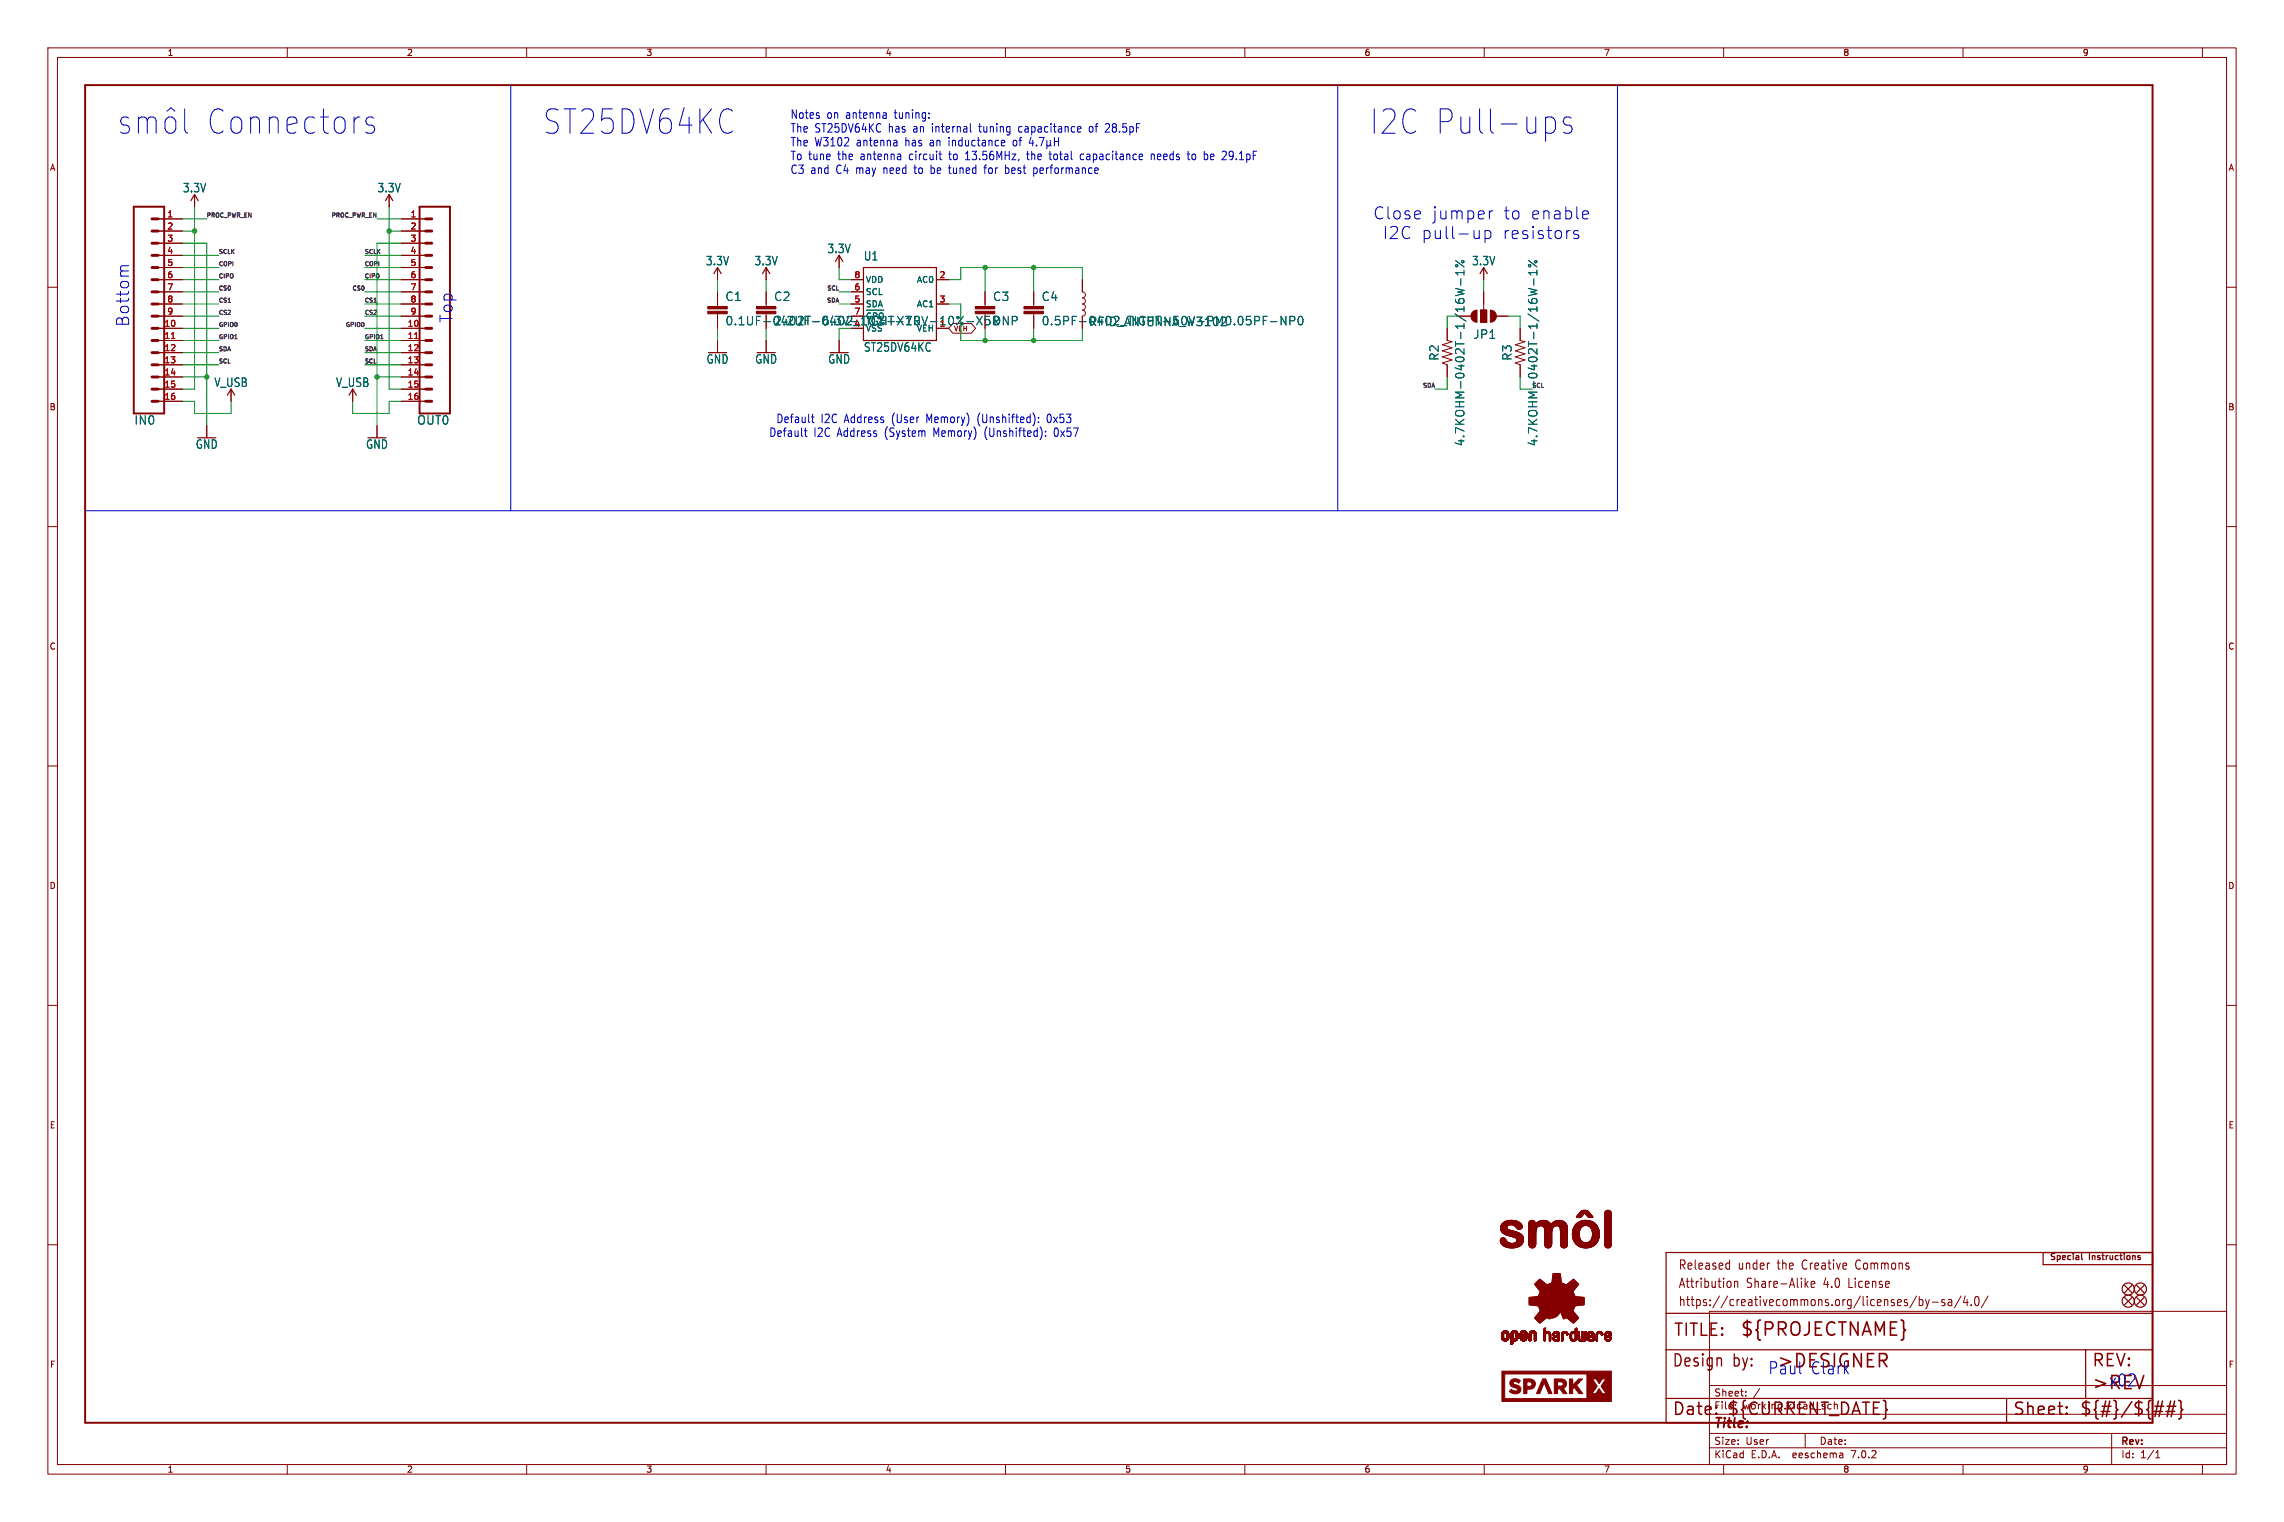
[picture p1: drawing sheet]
<svg xmlns="http://www.w3.org/2000/svg" width="477mm" height="318mm" viewBox="0 0 477 318" stroke-linecap="round" stroke-linejoin="round" font-family="sans-serif">
<defs><g id="words">
<g font-size="7.1" fill="#0000c2">
<text x="42.6" y="28.4">Connectors</text>
<text x="113.3" y="28.4">ST25DV64KC</text>
<text x="286" y="28.4">I2C Pull-ups</text>
</g>
<g font-size="3.8" fill="#840000">
<text x="363.5" y="279.4">${PROJECTNAME}</text>
<text x="371.1" y="286">&gt;DESIGNER</text>
<text x="436.9" y="290.6">&gt;REV</text>
</g>
<g font-size="3.5" fill="#0000c2">
<text x="286.8" y="46">Close</text>
<text x="299" y="46">jumper</text>
<text x="313.8" y="46">to</text>
<text x="319.3" y="46">enable</text>
<text x="288.8" y="50.1">I2C pull-up</text>
<text x="313.6" y="50.1">resistors</text>
<text x="27.2" y="68.3" transform="rotate(-90 27.2 68.3)">Bottom</text>
<text x="94.7" y="67.4" transform="rotate(-90 94.7 67.4)">Top</text>
<text x="369.3" y="287.3">Paul</text>
<text x="378.1" y="287.3">Clark</text>
<text x="440.4" y="289.8">x02</text>
</g>
<g font-size="3.5" fill="#840000">
<text x="349.5" y="279.4">TITLE:</text>
<text x="349.2" y="285.7">Design</text>
<text x="361.8" y="285.7">by:</text>
<text x="436.9" y="285.7">REV:</text>
<text x="349.2" y="295.9">Date:</text>
<text x="360.7" y="295.9">${CURRENT_DATE}</text>
<text x="420.4" y="295.9">Sheet:</text>
<text x="434.3" y="295.9">${#}/${##}</text>
</g>
<text font-size="2.8" fill="#840000" x="358" y="298.7">Title:</text>
<g font-size="2.7" fill="#840000">
<text x="350.5" y="269.2">Attribution</text>
<text x="350.5" y="265.4">Released</text>
<text x="363" y="265.4">under</text>
<text x="364.7" y="269.2">Share-Alike</text>
<text x="371.3" y="265.4">the</text>
<text x="376.5" y="265.4">Creative</text>
<text x="380.9" y="269.2">4.0</text>
<text x="386.2" y="269.2">License</text>
<text x="387.9" y="265.4">Commons</text>
<text x="350.5" y="273">https://creativecommons.org/licenses/by-sa/4.0/</text>
</g>
<g font-size="2.5" fill="#0000c2">
<text x="165.1" y="25">Notes</text>
<text x="165.1" y="27.9">The ST25DV64KC</text>
<text x="172.7" y="25">on antenna</text>
<text x="185.6" y="27.9">has</text>
<text x="186.9" y="25">tuning:</text>
<text x="190.7" y="27.9">an internal</text>
<text x="204.6" y="27.9">tuning</text>
<text x="212.9" y="27.9">capacitance</text>
<text x="227.8" y="27.9">of 28.5pF</text>
<text x="165.1" y="30.8">The W3102</text>
<text x="165.1" y="33.7">To tune</text>
<text x="175" y="33.7">the</text>
<text x="178.9" y="30.8">antenna</text>
<text x="179.7" y="33.7">antenna</text>
<text x="189.1" y="30.8">has</text>
<text x="190" y="33.7">circuit</text>
<text x="194.3" y="30.8">an inductance</text>
<text x="198.4" y="33.7">to 13.56MHz,</text>
<text x="214.8" y="33.7">the</text>
<text x="219.6" y="33.7">total</text>
<text x="226" y="33.7">capacitance</text>
<text x="240.9" y="33.7">needs</text>
<text x="248.7" y="33.7">to be 29.1pF</text>
<text x="165.1" y="36.5">C3 and</text>
<text x="174.6" y="36.5">C4 may</text>
<text x="184.6" y="36.5">need</text>
<text x="191.1" y="36.5">to be tuned</text>
<text x="206" y="36.5">for</text>
<text x="210.4" y="36.5">best</text>
<text x="216.3" y="36.5">performance</text>
<text x="162.1" y="88.5">Default</text>
<text x="171.4" y="88.5">I2C Address</text>
<text x="186.2" y="88.5">(User</text>
<text x="193.5" y="88.5">Memory)</text>
<text x="204.2" y="88.5">(Unshifted):</text>
<text x="218.8" y="88.5">0x53</text>
<text x="160.6" y="91.4">Default</text>
<text x="169.9" y="91.4">I2C Address</text>
<text x="184.7" y="91.4">(System</text>
<text x="195" y="91.4">Memory)</text>
<text x="205.7" y="91.4">(Unshifted):</text>
<text x="220.3" y="91.4">0x57</text>
</g>
<g font-size="2.5" fill="#006464">
<text x="38.2" y="40.3">3.3V</text>
<text x="78.8" y="40.3">3.3V</text>
<text x="172.8" y="53">3.3V</text>
<text x="147.4" y="55.6">3.3V</text>
<text x="157.5" y="55.6">3.3V</text>
<text x="180.4" y="54.6">U1</text>
<text x="307.4" y="55.6">3.3V</text>
<text x="151.5" y="63">C1</text>
<text x="161.6" y="63">C2</text>
<text x="207.4" y="63">C3</text>
<text x="217.5" y="63">C4</text>
<text x="151.5" y="68.1">0.1UF-0402T-6.3V-10%-X7R</text>
<text x="161.6" y="68.1">2.2UF-0402_TIGHT-10V-10%-X5R</text>
<text x="207.4" y="68.1">DNP</text>
<text x="227.4" y="68.3">RFID_ANTENNA_W3102</text>
<text x="307.7" y="70.9">JP1</text>
<text x="147.5" y="76.1">GND</text>
<text x="157.7" y="76.1">GND</text>
<text x="172.9" y="76.1">GND</text>
<text x="180.4" y="73.6">ST25DV64KC</text>
<text x="300.6" y="75.4" transform="rotate(-90 300.6 75.4)">R2</text>
<text x="315.9" y="75.4" transform="rotate(-90 315.9 75.4)">R3</text>
<text x="44.7" y="81">V_USB</text>
<text x="70.1" y="81">V_USB</text>
<text x="28" y="88.9">IN0</text>
<text x="87.1" y="88.9">OUT0</text>
<text x="40.8" y="93.9">GND</text>
<text x="76.4" y="93.9">GND</text>
<text x="306" y="93.3" transform="rotate(-90 306 93.3)">4.7KOHM-0402T-1/16W-1%</text>
<text x="321.3" y="93.3" transform="rotate(-90 321.3 93.3)">4.7KOHM-0402T-1/16W-1%</text>
</g>
<text font-size="2.5" fill="#840000" x="217.5" y="68.1">0.5PF-0402_TIGHT-50V-PM0.05PF-NP0</text>
<g font-size="2.1" fill="#840000">
<text x="358" y="291.8">Sheet:</text>
<text x="358" y="294.5">File:</text>
<text x="364" y="294.5">working.kicad_sch</text>
<text x="358" y="304.7">KiCad</text>
<text x="358" y="301.9">Size:</text>
<text x="364.6" y="301.9">User</text>
<text x="365.7" y="304.7">E.D.A.</text>
<text x="374.4" y="304.7">eeschema</text>
<text x="380" y="301.9">Date:</text>
<text x="386.7" y="304.7">7.0.2</text>
<text x="443" y="302.1">Rev:</text>
<text x="443" y="304.7">Id:</text>
<text x="447" y="304.7">1/1</text>
</g>
<g font-size="1.8" fill="#840000">
<text x="35" y="11.8">1</text>
<text x="85" y="11.8">2</text>
<text x="135" y="11.8">3</text>
<text x="185" y="11.8">4</text>
<text x="235" y="11.8">5</text>
<text x="285" y="11.8">6</text>
<text x="335" y="11.8">7</text>
<text x="385" y="11.8">8</text>
<text x="435" y="11.8">9</text>
<text x="10.4" y="35.8">A</text>
<text x="465.4" y="35.8">A</text>
<text x="10.3" y="85.8">B</text>
<text x="465.3" y="85.8">B</text>
<text x="10.3" y="135.8">C</text>
<text x="465.3" y="135.8">C</text>
<text x="10.3" y="185.8">D</text>
<text x="465.3" y="185.8">D</text>
<text x="10.4" y="235.8">E</text>
<text x="465.4" y="235.8">E</text>
<text x="428" y="263.5">Special</text>
<text x="436.3" y="263.5">Instructions</text>
<text x="10.4" y="285.8">F</text>
<text x="465.4" y="285.8">F</text>
<text x="35" y="307.7">1</text>
<text x="85" y="307.7">2</text>
<text x="135" y="307.7">3</text>
<text x="185" y="307.7">4</text>
<text x="235" y="307.7">5</text>
<text x="285" y="307.7">6</text>
<text x="335" y="307.7">7</text>
<text x="385" y="307.7">8</text>
<text x="435" y="307.7">9</text>
</g>
<g font-size="1.8" fill="#a90000">
<text x="34.9" y="45.5">1</text>
<text x="85.7" y="45.5">1</text>
<text x="34.9" y="48">2</text>
<text x="34.9" y="50.5">3</text>
<text x="34.9" y="53.1">4</text>
<text x="85.7" y="48">2</text>
<text x="85.7" y="50.5">3</text>
<text x="85.7" y="53.1">4</text>
<text x="34.9" y="55.6">5</text>
<text x="34.9" y="58.2">6</text>
<text x="85.7" y="55.6">5</text>
<text x="85.7" y="58.2">6</text>
<text x="178.4" y="58.2">8</text>
<text x="196.2" y="58.2">2</text>
<text x="34.9" y="60.7">7</text>
<text x="34.9" y="63.2">8</text>
<text x="34.9" y="65.8">9</text>
<text x="85.7" y="60.7">7</text>
<text x="85.7" y="63.2">8</text>
<text x="85.7" y="65.8">9</text>
<text x="178.4" y="63.2">5</text>
<text x="178.4" y="60.7">6</text>
<text x="178.4" y="65.8">7</text>
<text x="196.2" y="63.2">3</text>
<text x="34.3" y="68.3">10</text>
<text x="34.3" y="70.9">11</text>
<text x="85.1" y="68.3">10</text>
<text x="85.1" y="70.9">11</text>
<text x="178.4" y="68.3">4</text>
<text x="196.2" y="68.3">1</text>
<text x="34.3" y="73.4">12</text>
<text x="34.3" y="75.9">13</text>
<text x="85.1" y="73.4">12</text>
<text x="85.1" y="75.9">13</text>
<text x="34.3" y="78.5">14</text>
<text x="34.3" y="81">15</text>
<text x="34.3" y="83.6">16</text>
<text x="85.1" y="78.5">14</text>
<text x="85.1" y="81">15</text>
<text x="85.1" y="83.6">16</text>
</g>
<g font-size="1.8" fill="#006464">
<text x="180.8" y="59.2">VDD</text>
<text x="191.4" y="59.2">AC0</text>
<text x="180.8" y="64.3">SDA</text>
<text x="180.8" y="61.8">SCL</text>
<text x="191.4" y="64.3">AC1</text>
<text x="180.8" y="69.4">VSS</text>
<text x="180.8" y="67.5">~{GPO}</text>
<text x="191.4" y="69.4">VEH</text>
</g>
<text font-size="1.4" fill="#840000" x="199.3" y="69.4">VEH</text>
<g font-size="1.2" fill="#0f0f0f">
<text x="43.2" y="45.5">PROC_PWR_EN</text>
<text x="69.1" y="45.5">PROC_PWR_EN</text>
<text x="45.7" y="53.1">SCLK</text>
<text x="76.2" y="53.1">SCLK</text>
<text x="45.7" y="55.6">COPI</text>
<text x="45.7" y="58.2">CIPO</text>
<text x="76.2" y="58.2">CIPO</text>
<text x="76.2" y="55.6">COPI</text>
<text x="45.7" y="65.8">CS2</text>
<text x="45.7" y="63.3">CS1</text>
<text x="45.7" y="60.7">CS0</text>
<text x="73.4" y="60.7">CS0</text>
<text x="76.2" y="65.8">CS2</text>
<text x="76.2" y="63.3">CS1</text>
<text x="172.6" y="63.3">SDA</text>
<text x="172.6" y="60.7">SCL</text>
<text x="45.7" y="68.3">GPIO0</text>
<text x="45.7" y="70.9">GPIO1</text>
<text x="72" y="68.3">GPIO0</text>
<text x="76.2" y="70.9">GPIO1</text>
<text x="45.7" y="73.4">SDA</text>
<text x="45.7" y="76">SCL</text>
<text x="76.2" y="76">SCL</text>
<text x="76.2" y="73.4">SDA</text>
<text x="297" y="81">SDA</text>
</g>
<text font-size="1.2" fill="#006464" x="320" y="81">SCL</text>
</g></defs>
<g fill="none" stroke="#840000" stroke-width=".21">
<path d="M10 10h457v297.9h-457zM12 12h453v293.9h-453zM60 10v2M110 10v2M160 10v2M210 10v2M260 10v2M310 10v2M360 10v2M410 10v2M460 10v2M10 60h2"/>
<path d="M33 45.7h5.1M33 48.3h5.1M33 50.8h5.1M33 53.3h5.1M33 55.9h5.1M33 58.4h5.1M40.6 40.6v2.6M81.3 40.6v2.6M83.8 45.7h5.1M83.8 48.3h5.1M83.8 50.8h5.1M83.8 53.3h5.1"/>
<path d="M83.8 55.9h5.1M83.8 58.4h5.1M149.9 55.9v2.5M160 55.9v2.5M175.3 53.3v2.6M177.8 58.4h2.5M195.6 58.4h2.5M226.1 58.4v2.6l.4 .1 .2 .5-.2 .4-.4 .2 .4 .2 .2 .4-.2 .5-.4 .2 .4 .1 .2 .4-.1 .5-.5 .3 .4 .2 .2 .5-.2 .4-.4 .1M309.9 55.9v2.5M465 60h2M33 66h5.1M33 68.6h5.1"/>
<path d="M33 71.1h5.1M33 73.7h5.1M33 76.2h5.1M33 78.7h5.1M33 61h5.1M33 63.5h5.1M83.8 66h5.1M83.8 68.6h5.1M83.8 71.1h5.1M83.8 73.7h5.1M83.8 76.2h5.1M83.8 78.7h5.1"/>
<path d="M83.8 61h5.1M83.8 63.5h5.1M149.9 61v3M149.9 65.5v3.1M149.9 71.1v2.6M160 61v3M160 71.1v2.6M175.3 71.1v2.6M177.8 61h2.5M177.8 63.5h2.5M195.6 63.5h2.5M199 67.6h3.9l.9 1-.9 1h-3.9l-.9-1z"/>
<path d="M205.7 61v3M205.7 65.5v3.1M215.9 61v3M215.9 65.5v3.1M302.3 68.6v2.5l1 .3-2.1 .6 2.1 .6-2.1 .7 2.1 .6-2.1 .6 2.1 .7-2.1 .6 1.1 .4v2.5M304.8 66h2.5M309.2 64.8h1.3v2.5h-1.3zM309.9 61v3.8M312.4 66h2.6M317.5 68.6v2.5l1 .3-2 .6 2 .6-2 .7 2 .6-2 .6 2 .7-2 .6 1 .4v2.5M33 81.3h5.1M33 83.8h5.1"/>
<path d="M43.2 88.9v2.5M48.3 81.3v2.5M73.7 81.3v2.5M78.7 88.9v2.5M83.8 81.3h5.1M83.8 83.8h5.1M10 110h2M465 110h2M10 160h2M465 160h2M10 210h2M465 210h2"/>
<path d="M10 260h2M465 260h2M357 273.9h108v32h-108zM360.8 263.8l.4 .1M361.2 263.2v1.9M361.2 265l-.4 .1M362.3 267.6v1.3M362.3 267.8l.2-.2 .4 .1 .1 1.2M377.2 268.2l.4 .7M377.6 267.6l-.6 .8M378.3 268.3l.8-.2-.1-.4-.5-.1-.2 .3v.9h.7M400.3 270.7l-1.4 2.5"/>
<path d="M400.9 270.8v1.9M400.9 271.5l.4-.1 .3 .4-.1 .8h-.6M402.2 271.4l.4 1.3M402.6 272.7l-.2 .5-.2 .2M403 271.4l-.4 1.3M403.6 272h1.2M406.2 271.5l-.4-.1-.3 .3 .1 .3 .6 .2v.4h-.7M406.9 271.5h.7v1.2M407.6 271.9l-.5 .1a.4 .4 0 0 0-.2 .4 .4 .4 0 0 0 .2 .3l.5-.1M409.6 270.7l-1.4 2.5M410.5 270.7l-.4 1.4h1M410.9 271.4v1.3"/>
<path d="M411.7 272.5v.2M412.6 270.9l.4-.1a1.34 1.34 0 0 1 0 1.9h-.2a1.44 1.44 0 0 1-.2-1.8zM415.2 270.7l-1.4 2.5M357 299.4h108M357 295.4h108M357 289.4h108M364.6 291.5v.1M364.6 290.7v.1M367.5 290l-1.2 2M377 299.4v3M441 299.4v6.5M60 305.9v2"/>
<path d="M110 305.9v2M160 305.9v2M210 305.9v2M260 305.9v2M310 305.9v2M357 302.4h108M360 305.9v2M384.7 303.5l.2 .2v.8M384.9 304.4l-.5 .1M384.9 303.9h-.5M410 305.9v2M450.3 304.5h.8"/>
<path d="M450.3 303.4l.4-.4v1.5M460 305.9v2"/>
</g>
<g fill="none" stroke="#840000" stroke-width=".25">
<path d="M39.9 41.9l.7-1.3 .8 1.3M80.5 41.9l.8-1.3 .7 1.3M149.1 57.1l.8-1.2 .7 1.2M159.3 57.1l.7-1.2 .8 1.2M174.5 54.6l.8-1.3 .7 1.3M180.3 55.9h15.3v15.2h-15.3zM309.1 57.1l.8-1.2 .7 1.2M47.5 82.5l.8-1.2 .7 1.2M72.9 82.5l.8-1.2 .7 1.2M348 274.3h101.6M426.7 261.6v2.6h22.9M434.8 261.8v1.1l.2 .2"/>
<path d="M443.7 268.5l1.6 1.5M443.7 271l1.6 1.5M445.3 268.5l-1.6 1.5M445.3 271l-1.6 1.5M446.3 271l1.5 1.5M446.3 268.5l1.5 1.5M446.9 262.7l.1 .2-.1 .2M446.9 262.2l.1 .1M447.8 268.5l-1.5 1.5M447.8 271l-1.5 1.5M348 292.1h101.6v-30.5h-101.6v35.6h101.6M348 281.9h101.6"/>
<path d="M419.1 292.1v5.1M435.6 281.9v10.2"/>
<circle cx="444.5" cy="269.2" r="1.27"/>
<circle cx="444.5" cy="271.8" r="1.27"/>
<circle cx="447" cy="271.8" r="1.27"/>
<circle cx="447" cy="269.2" r="1.27"/>
</g>
<g fill="none" stroke="#006464" stroke-width=".21">
<path d="M304 54.4l1.8 1.4M305.1 58.2v1.4M305.8 56.4v1M305.8 56.9h-1.8l.5 .5M319.2 54.4l1.8 1.4M320.3 58.2v1.4M321 56.9h-1.8l.5 .5M321 56.4v1M181 64.8h3.6M181.8 65.4h-.3l-.3 .1M183.1 65.5l-.7-.1v1.2M183.7 65.5l.2-.1 .5 .1"/>
<path d="M200.9 67.3l.3 .3-.3 .3M201.2 66.1l-1.4 1.8M201.9 67.2h1.4M204 66.1l1.2 1.8M205.2 66.1l-1.2 1.8M205.8 67.7l.2 .2 .7-.2M206.7 66.1h-.9v.8l.2-.1 .7 .1M263.8 66.9h.6M264.7 66.1h-.9v1.8M265.4 67.2h1.3M268.6 66.1v1.8l-1-1.8v1.8M269.4 67l.9-.1 .1-.2v-.5l-.3-.1h-.7v1.8"/>
<path d="M271.4 66.2l.1-.1a.97 .97 0 0 1 .7 .7 .97 .97 0 0 1-.3 1l-.2 .1a.97 .97 0 0 1-.7-.8 .97 .97 0 0 1 .4-.9zM304 60.2l1.8 .5-1.3 .3 1.3 .3-1.8 .5M319.2 60.2l1.8 .5-1.3 .3 1.3 .3-1.8 .5"/>
<circle cx="304.3" cy="55.5" r=".25"/>
<circle cx="305.5" cy="54.6" r=".25"/>
<circle cx="319.5" cy="55.5" r=".25"/>
<circle cx="320.8" cy="54.6" r=".25"/>
</g>
<g fill="#840000" stroke="#840000" stroke-width=".21">
<path d="M307.6 65.1l.9-.3v2.5a1.27 1.27 0 0 1-1.2-.8 1.27 1.27 0 0 1 .3-1.4z"/>
<path d="M309.2 64.8h1.3v2.5h-1.3z"/>
<path d="M311.3 64.8a1.27 1.27 0 0 1 1.2 1.2 1.27 1.27 0 0 1-1.2 1.3z"/>
<path d="M213.9 65h4v.5h-4z"/>
<path d="M213.9 64h4v.5h-4z"/>
<path d="M313.7 279.4h.3z"/>
<path d="M313.7 279.3l.3 .1z"/>
<path d="M313.7 279.3h.3z"/>
<path d="M313.7 279.2l.3 .1z"/>
<path d="M313.7 279.2h.3z"/>
<path d="M313.7 279.1l.3 .1z"/>
<path d="M313.7 279.1h.3z"/>
<path d="M313.7 279l.3 .1z"/>
<path d="M313.7 279h.3z"/>
<path d="M313.7 278.9l.3 .1z"/>
<path d="M313.7 278.9h.3z"/>
<path d="M313.7 278.8l.3 .1z"/>
<path d="M313.7 278.8h.3z"/>
<path d="M313.7 278.7l.3 .1z"/>
<path d="M313.7 278.7h.3z"/>
<path d="M313.7 278.6l.3 .1z"/>
<path d="M313.7 279.5h.4z"/>
<path d="M313.7 279.4l.4 .1z"/>
<path d="M313.7 279.4h.4z"/>
<path d="M313.7 278.6h.4z"/>
<path d="M313.7 279.6h.4z"/>
<path d="M313.7 279.5l.4 .1z"/>
<path d="M313.7 278.5l.4 .1z"/>
<path d="M313.7 278.5h.4z"/>
<path d="M313.7 279.6h.5z"/>
<path d="M313.7 278.4l.5 .1z"/>
<path d="M313.7 278.4h.5z"/>
<path d="M313.7 279.7h.6z"/>
<path d="M313.7 279.6l.5 .1z"/>
<path d="M313.7 278.4h.6z"/>
<path d="M313.7 279.7h1.3z"/>
<path d="M313.7 278.3l1.3 .1z"/>
<path d="M313.8 279.7h1.2z"/>
<path d="M313.8 278.3h1.2z"/>
<path d="M313.8 279.8h1.2z"/>
<path d="M313.8 279.7l1.2 .1z"/>
<path d="M313.8 278.2l1.2 .1z"/>
<path d="M313.8 278.2h1.2z"/>
<path d="M313.8 279.8l1.2 .1z"/>
<path d="M313.9 279.9h1z"/>
<path d="M313.9 278.2h1z"/>
<path d="M313.9 278.1l1 .1z"/>
<path d="M313.9 278.1h1z"/>
<path d="M313.9 279.9l1 .1z"/>
<path d="M314 280h.8z"/>
<path d="M314 278.1h.8z"/>
<path d="M314 278l.8 .1z"/>
<path d="M314 278h.7z"/>
<path d="M314.1 280h.6z"/>
<path d="M314.1 278h.6z"/>
<path d="M314.1 280l.6 .1z"/>
<path d="M314.2 278h.4z"/>
<path d="M314.2 280.1h.4z"/>
<path d="M314.2 278h.3z"/>
<path d="M314.3 280.1h.2z"/>
<path d="M314.3 278h.2z"/>
<path d="M314.4 278.4h.6z"/>
<path d="M314.5 279.7h.5z"/>
<path d="M314.5 278.4h.5z"/>
<path d="M314.5 279.7h.6z"/>
<path d="M314.5 278.4h.6z"/>
<path d="M314.5 279.6l.6 .1z"/>
<path d="M314.6 278.4h.5z"/>
<path d="M314.6 279.6h.5z"/>
<path d="M314.6 278.4l.5 .1z"/>
<path d="M314.6 278.5h.5z"/>
<path d="M314.7 279.6h.4z"/>
<path d="M314.7 278.5h.4z"/>
<path d="M314.7 279.5l.4 .1z"/>
<path d="M314.7 279.5h.4z"/>
<path d="M314.7 278.6h.4z"/>
<path d="M314.7 278.5l.4 .1z"/>
<path d="M314.7 279.4l.4 .1z"/>
<path d="M314.7 279.4h.4z"/>
<path d="M314.7 279.3l.4 .1z"/>
<path d="M314.7 279.3h.4z"/>
<path d="M314.7 279.2l.4 .1z"/>
<path d="M314.7 279.2h.4z"/>
<path d="M314.7 279.1l.4 .1z"/>
<path d="M314.7 279.1h.4z"/>
<path d="M314.7 279l.4 .1z"/>
<path d="M314.7 279h.4z"/>
<path d="M314.7 278.9l.4 .1z"/>
<path d="M314.7 278.9h.4z"/>
<path d="M314.7 278.8l.4 .1z"/>
<path d="M314.7 278.8h.4z"/>
<path d="M314.7 278.7l.4 .1z"/>
<path d="M314.7 278.7h.4z"/>
<path d="M314.7 278.6l.4 .1z"/>
<path d="M315.6 280.7h.2z"/>
<path d="M315.6 280.7h.3z"/>
<path d="M315.6 280.6l.3 .1z"/>
<path d="M315.6 280.6h.4z"/>
<path d="M315.6 280.5l.4 .1z"/>
<path d="M315.6 280.5h.4z"/>
<path d="M315.6 280.4l.4 .1z"/>
<path d="M315.6 280.4h.4z"/>
<path d="M315.6 280.3l.4 .1z"/>
<path d="M315.6 280.3h.4z"/>
<path d="M315.6 280.2l.4 .1z"/>
<path d="M315.6 280.2h.4z"/>
<path d="M315.6 280.1l.4 .1z"/>
<path d="M315.6 280.1h.4z"/>
<path d="M315.6 280l.4 .1z"/>
<path d="M315.6 280h1z"/>
<path d="M315.6 280h1.1z"/>
<path d="M315.6 279.9l1.2 .1z"/>
<path d="M315.6 279.9h1.2z"/>
<path d="M315.6 279.9h1.3z"/>
<path d="M315.6 279.8l1.3 .1z"/>
<path d="M315.6 279.8h1.3z"/>
<path d="M315.6 279.7l1.3 .1z"/>
<path d="M315.6 279.7h1.3z"/>
<path d="M315.6 279.7h1.4z"/>
<path d="M315.6 279.7h.6z"/>
<path d="M315.6 279.6l.5 .1z"/>
<path d="M315.6 279.6h.5z"/>
<path d="M315.6 279.6h.4z"/>
<path d="M315.6 279.5l.4 .1z"/>
<path d="M315.6 279.5h.4z"/>
<path d="M315.6 279.4l.4 .1z"/>
<path d="M315.6 279.4h.4z"/>
<path d="M315.6 279.3l.4 .1z"/>
<path d="M315.6 279.3h.4z"/>
<path d="M315.6 279.2l.4 .1z"/>
<path d="M315.6 279.2h.4z"/>
<path d="M315.6 279.1l.4 .1z"/>
<path d="M315.6 279.1h.4z"/>
<path d="M315.6 279l.4 .1z"/>
<path d="M315.6 279h.4z"/>
<path d="M315.6 278.9l.4 .1z"/>
<path d="M315.6 278.9h.4z"/>
<path d="M315.6 278.8l.4 .1z"/>
<path d="M315.6 278.8h.4z"/>
<path d="M315.6 278.7l.4 .1z"/>
<path d="M315.6 278.7h.4z"/>
<path d="M315.6 278.6l.4 .1z"/>
<path d="M315.6 278.6h.4z"/>
<path d="M315.6 278.5l.4 .1z"/>
<path d="M315.6 280.8h.1z"/>
<path d="M315.6 280.7l.2 .1z"/>
<path d="M315.6 278.5h.4z"/>
<path d="M315.6 278.5h.5z"/>
<path d="M315.6 278.4l.5 .1z"/>
<path d="M315.6 278.4h.5z"/>
<path d="M315.6 278.4h.6z"/>
<path d="M315.7 278.4h.5z"/>
<path d="M315.7 278.3l1.3 .1z"/>
<path d="M315.7 278.3h1.2z"/>
<path d="M315.7 278.2l1.2 .1z"/>
<path d="M315.7 278.2h1.2z"/>
<path d="M315.7 278.2h1.1z"/>
<path d="M315.8 278.2h1z"/>
<path d="M315.8 278.1l1 .1z"/>
<path d="M315.8 278.1h1z"/>
<path d="M315.9 278.1h.9z"/>
<path d="M315.9 278.1h.8z"/>
<path d="M315.9 278l.8 .1z"/>
<path d="M316 278h.6z"/>
<path d="M316 280l.6 .1z"/>
<path d="M316.1 278h.5z"/>
<path d="M316.1 280.1h.4z"/>
<path d="M316.1 278h.4z"/>
<path d="M316.2 280.1h.2z"/>
<path d="M316.2 278h.2z"/>
<path d="M316.4 278.4h.6z"/>
<path d="M316.4 279.7h.6z"/>
<path d="M316.5 279.7h.5z"/>
<path d="M316.5 278.4h.5z"/>
<path d="M316.5 279.6l.5 .1z"/>
<path d="M316.5 279.6h.5z"/>
<path d="M316.5 278.4l.5 .1z"/>
<path d="M316.6 279.6h.4z"/>
<path d="M316.6 278.5h.4z"/>
<path d="M316.6 279.5l.4 .1z"/>
<path d="M316.6 279.5h.4z"/>
<path d="M316.6 278.6h.4z"/>
<path d="M316.6 278.5l.4 .1z"/>
<path d="M316.6 279.4l.4 .1z"/>
<path d="M316.6 279.4h.4z"/>
<path d="M316.6 278.7h.4z"/>
<path d="M316.6 278.6l.4 .1z"/>
<path d="M316.7 279.4h.3z"/>
<path d="M316.7 279.3l.3 .1z"/>
<path d="M316.7 279.3h.3z"/>
<path d="M316.7 279.2l.3 .1z"/>
<path d="M316.7 279.2h.3z"/>
<path d="M316.7 279.1l.3 .1z"/>
<path d="M316.7 279.1h.3z"/>
<path d="M316.7 279l.3 .1z"/>
<path d="M316.7 279h.3z"/>
<path d="M316.7 278.9l.3 .1z"/>
<path d="M316.7 278.9h.3z"/>
<path d="M316.7 278.8l.3 .1z"/>
<path d="M316.7 278.8h.3z"/>
<path d="M316.7 278.7l.3 .1z"/>
<path d="M316.7 278.7h.3z"/>
<path d="M317.5 279.5h.4z"/>
<path d="M317.5 279.4l.4 .1z"/>
<path d="M317.5 279.4h.4z"/>
<path d="M317.5 279.3l.5 .1z"/>
<path d="M317.5 279.3h.5z"/>
<path d="M317.5 279.3h.6z"/>
<path d="M317.5 279.3h.7z"/>
<path d="M317.5 279.2l.7 .1z"/>
<path d="M317.5 279.2h.7z"/>
<path d="M317.5 279.2h.8z"/>
<path d="M317.5 279.2h.9z"/>
<path d="M317.5 279.1l.9 .1z"/>
<path d="M317.5 279.1h.9z"/>
<path d="M317.5 279.1h1z"/>
<path d="M317.5 279.1h1.1z"/>
<path d="M317.5 279l1.1 .1z"/>
<path d="M317.5 279h1.2z"/>
<path d="M317.5 279h1.3z"/>
<path d="M317.5 278.9l1.3 .1z"/>
<path d="M317.5 278.9h1.4z"/>
<path d="M317.5 278.9h.4z"/>
<path d="M317.5 278.8l.4 .1z"/>
<path d="M317.5 278.8h.4z"/>
<path d="M317.5 278.7l.4 .1z"/>
<path d="M317.5 278.7h.4z"/>
<path d="M317.5 278.6l.4 .1z"/>
<path d="M317.5 278.6h.4z"/>
<path d="M317.5 278.5l.4 .1z"/>
<path d="M317.5 279.6h.5z"/>
<path d="M317.5 279.6h.4z"/>
<path d="M317.5 279.5l.4 .1z"/>
<path d="M317.5 278.5h.4z"/>
<path d="M317.5 278.5h.5z"/>
<path d="M317.5 278.4l.5 .1z"/>
<path d="M317.5 278.4h.5z"/>
<path d="M317.5 279.6l.6 .1z"/>
<path d="M317.5 278.4h.6z"/>
<path d="M317.5 279.7h.6z"/>
<path d="M317.6 279.7h.5z"/>
<path d="M317.6 278.4h.5z"/>
<path d="M317.6 279.7h1.3z"/>
<path d="M317.6 278.4h.6z"/>
<path d="M317.6 279.7h1.2z"/>
<path d="M317.6 278.3l1.3 .1z"/>
<path d="M317.6 278.3h1.3z"/>
<path d="M317.6 279.8h1.2z"/>
<path d="M317.6 279.7l1.2 .1z"/>
<path d="M317.6 278.3h1.2z"/>
<path d="M317.6 278.2l1.2 .1z"/>
<path d="M317.7 279.8l1.1 .1z"/>
<path d="M317.7 278.2h1.1z"/>
<path d="M317.7 279.9h1.1z"/>
<path d="M317.7 279.9h1z"/>
<path d="M317.7 278.2h1z"/>
<path d="M317.7 278.1l1 .1z"/>
<path d="M317.7 278.1h1z"/>
<path d="M317.8 279.9l.9 .1z"/>
<path d="M317.8 278.1h.9z"/>
<path d="M317.8 280h.8z"/>
<path d="M317.8 278.1h.8z"/>
<path d="M317.9 280h.7z"/>
<path d="M317.9 278l.7 .1z"/>
<path d="M317.9 278h.7z"/>
<path d="M317.9 278h.6z"/>
<path d="M317.9 280h.6z"/>
<path d="M318 278h.5z"/>
<path d="M318 280l.5 .1z"/>
<path d="M318 278.9h.9z"/>
<path d="M318 278h.4z"/>
<path d="M318 280.1h.4z"/>
<path d="M318.1 280.1h.3z"/>
<path d="M318.1 280.1h.2z"/>
<path d="M318.1 278.9h.8z"/>
<path d="M318.1 278h.3z"/>
<path d="M318.1 278.8l.8 .1z"/>
<path d="M318.1 278h.2z"/>
<path d="M318.1 278.8h.8z"/>
<path d="M318.2 278.8h.7z"/>
<path d="M318.3 278.8h.6z"/>
<path d="M318.3 278.4h.6z"/>
<path d="M318.3 279.7h.6z"/>
<path d="M318.3 278.7l.6 .1z"/>
<path d="M318.3 278.7h.6z"/>
<path d="M318.4 278.7h.5z"/>
<path d="M318.4 278.4h.5z"/>
<path d="M318.4 279.7h.5z"/>
<path d="M318.4 279.6l.5 .1z"/>
<path d="M318.4 279.6h.5z"/>
<path d="M318.4 278.4l.5 .1z"/>
<path d="M318.4 278.5h.5z"/>
<path d="M318.5 279.6h.4z"/>
<path d="M318.5 278.5h.4z"/>
<path d="M318.5 278.7h.4z"/>
<path d="M318.5 279.5l.4 .1z"/>
<path d="M318.5 279.5h.4z"/>
<path d="M318.5 278.6l.4 .1z"/>
<path d="M318.5 278.6h.4z"/>
<path d="M318.5 278.5l.4 .1z"/>
<path d="M318.5 279.4l.4 .1z"/>
<path d="M318.5 279.4h.4z"/>
<path d="M318.6 279.4h.3z"/>
<path d="M318.6 279.3l.3 .1z"/>
<path d="M318.6 279.3h.3z"/>
<path d="M318.7 279.3h.2z"/>
<path d="M318.7 279.2l.2 .1z"/>
<path d="M318.7 279.2h.2z"/>
<path d="M318.8 279.2h.1z"/>
<path d="M319.4 280h.3z"/>
<path d="M319.4 280h.4z"/>
<path d="M319.4 279.9l.4 .1z"/>
<path d="M319.4 279.9h.4z"/>
<path d="M319.4 279.8l.4 .1z"/>
<path d="M319.4 279.8h.4z"/>
<path d="M319.4 279.7l.4 .1z"/>
<path d="M319.4 279.7h.4z"/>
<path d="M319.4 279.6l.4 .1z"/>
<path d="M319.4 279.6h.4z"/>
<path d="M319.4 279.5l.4 .1z"/>
<path d="M319.4 279.5h.4z"/>
<path d="M319.4 279.4l.4 .1z"/>
<path d="M319.4 279.4h.4z"/>
<path d="M319.4 279.3l.4 .1z"/>
<path d="M319.4 279.3h.4z"/>
<path d="M319.4 279.2l.4 .1z"/>
<path d="M319.4 279.2h.4z"/>
<path d="M319.4 279.1l.4 .1z"/>
<path d="M319.4 279.1h.4z"/>
<path d="M319.4 279l.4 .1z"/>
<path d="M319.4 279h.4z"/>
<path d="M319.4 278.9l.4 .1z"/>
<path d="M319.4 278.9h.4z"/>
<path d="M319.4 278.8l.4 .1z"/>
<path d="M319.4 278.8h.4z"/>
<path d="M319.4 278.7l.4 .1z"/>
<path d="M319.4 278.7h.4z"/>
<path d="M319.4 278.6l.4 .1z"/>
<path d="M319.4 278.6h.4z"/>
<path d="M319.4 280h.2z"/>
<path d="M319.4 278.5l.4 .1z"/>
<path d="M319.4 280l.2 .1z"/>
<path d="M319.4 278.5h.4z"/>
<path d="M319.4 278.5h.5z"/>
<path d="M319.4 278.4l.5 .1z"/>
<path d="M319.5 278.4h.4z"/>
<path d="M319.5 278.4h.5z"/>
<path d="M319.5 278.4h.6z"/>
<path d="M319.5 278.3l1.3 .1z"/>
<path d="M319.5 278.3h1.3z"/>
<path d="M319.5 278.3h1.2z"/>
<path d="M319.5 278.2l1.2 .1z"/>
<path d="M319.6 278.2h1.1z"/>
<path d="M319.6 278.2h1z"/>
<path d="M319.6 278.1l1 .1z"/>
<path d="M319.6 278.1h1z"/>
<path d="M319.7 278.1h.9z"/>
<path d="M319.7 278.1h.8z"/>
<path d="M319.8 278l.7 .1z"/>
<path d="M319.8 278h.7z"/>
<path d="M319.8 278h.6z"/>
<path d="M319.9 278h.5z"/>
<path d="M319.9 278h.4z"/>
<path d="M320 278h.3z"/>
<path d="M320.2 278.4h.6z"/>
<path d="M320.3 278.4h.5z"/>
<path d="M320.4 278.4l.4 .1z"/>
<path d="M320.4 278.5h.4z"/>
<path d="M320.4 278.5l.5 .1z"/>
<path d="M320.5 278.6h.4z"/>
<path d="M320.5 280h.2z"/>
<path d="M320.5 280h.3z"/>
<path d="M320.5 279.9l.4 .1z"/>
<path d="M320.5 279.9h.4z"/>
<path d="M320.5 279.8l.4 .1z"/>
<path d="M320.5 279.8h.4z"/>
<path d="M320.5 279.7l.4 .1z"/>
<path d="M320.5 279.7h.4z"/>
<path d="M320.5 279.6l.4 .1z"/>
<path d="M320.5 279.6h.4z"/>
<path d="M320.5 279.5l.4 .1z"/>
<path d="M320.5 279.5h.4z"/>
<path d="M320.5 279.4l.4 .1z"/>
<path d="M320.5 279.4h.4z"/>
<path d="M320.5 279.3l.4 .1z"/>
<path d="M320.5 279.3h.4z"/>
<path d="M320.5 279.2l.4 .1z"/>
<path d="M320.5 279.2h.4z"/>
<path d="M320.5 279.1l.4 .1z"/>
<path d="M320.5 279.1h.4z"/>
<path d="M320.5 279l.4 .1z"/>
<path d="M320.5 279h.4z"/>
<path d="M320.5 278.9l.4 .1z"/>
<path d="M320.5 278.9h.4z"/>
<path d="M320.5 278.8l.4 .1z"/>
<path d="M320.5 278.8h.4z"/>
<path d="M320.5 278.7l.4 .1z"/>
<path d="M320.5 278.7h.4z"/>
<path d="M320.5 278.6l.4 .1z"/>
<path d="M320.5 280l.2 .1z"/>
<path d="M322.5 280.1h.2z"/>
<path d="M322.5 280l.2 .1z"/>
<path d="M322.5 277.6h.3z"/>
<path d="M322.5 280.1h.1z"/>
<path d="M322.5 280h.2z"/>
<path d="M322.5 280h.3z"/>
<path d="M322.5 279.9l.3 .1z"/>
<path d="M322.5 279.9h.3z"/>
<path d="M322.5 279.8l.3 .1z"/>
<path d="M322.5 279.8h.3z"/>
<path d="M322.5 279.7l.3 .1z"/>
<path d="M322.5 279.7h.3z"/>
<path d="M322.5 279.6l.3 .1z"/>
<path d="M322.5 279.6h.3z"/>
<path d="M322.5 279.5l.3 .1z"/>
<path d="M322.5 279.5h.3z"/>
<path d="M322.5 279.4l.3 .1z"/>
<path d="M322.5 279.4h.3z"/>
<path d="M322.5 279.3l.3 .1z"/>
<path d="M322.5 279.3h.3z"/>
<path d="M322.5 279.2l.3 .1z"/>
<path d="M322.5 279.2h.3z"/>
<path d="M322.5 279.1l.3 .1z"/>
<path d="M322.5 279.1h.3z"/>
<path d="M322.5 279l.3 .1z"/>
<path d="M322.5 279h.3z"/>
<path d="M322.5 278.9l.3 .1z"/>
<path d="M322.5 278.9h.3z"/>
<path d="M322.5 278.8l.3 .1z"/>
<path d="M322.5 278.8h.3z"/>
<path d="M322.5 278.7l.3 .1z"/>
<path d="M322.5 278.7h.3z"/>
<path d="M322.5 278.6l.3 .1z"/>
<path d="M322.5 278.6h.3z"/>
<path d="M322.5 278.6h.4z"/>
<path d="M322.5 278.5l.4 .1z"/>
<path d="M322.5 278.5h.4z"/>
<path d="M322.5 278.5h.5z"/>
<path d="M322.5 278.4l.5 .1z"/>
<path d="M322.5 278.4h.5z"/>
<path d="M322.5 278.4h.6z"/>
<path d="M322.5 278.4h.7z"/>
<path d="M322.5 278.4h1.2z"/>
<path d="M322.5 278.3l1.2 .1z"/>
<path d="M322.5 278.3h1.2z"/>
<path d="M322.5 278.3h1.1z"/>
<path d="M322.5 278.2l1.1 .1z"/>
<path d="M322.5 278.2h1.1z"/>
<path d="M322.5 278.2h1z"/>
<path d="M322.5 278.2h.3z"/>
<path d="M322.5 278.1l.3 .1z"/>
<path d="M322.5 278.1h.3z"/>
<path d="M322.5 278l.3 .1z"/>
<path d="M322.5 278h.3z"/>
<path d="M322.5 277.9l.3 .1z"/>
<path d="M322.5 277.9h.3z"/>
<path d="M322.5 277.8l.3 .1z"/>
<path d="M322.5 277.8h.3z"/>
<path d="M322.5 277.7l.3 .1z"/>
<path d="M322.5 277.7h.3z"/>
<path d="M322.5 277.6l.3 .1z"/>
<path d="M322.5 277.5l.3 .1z"/>
<path d="M322.5 277.5h.3z"/>
<path d="M322.6 277.5h.2z"/>
<path d="M322.7 277.4l.1 .1z"/>
<path d="M322.9 278.2h.6z"/>
<path d="M322.9 278.1l.6 .1z"/>
<path d="M323 278.1h.5z"/>
<path d="M323 278.1h.4z"/>
<path d="M323.2 278.4h.6z"/>
<path d="M323.3 278.4h.5z"/>
<path d="M323.4 278.4h.4z"/>
<path d="M323.4 278.4l.4 .1z"/>
<path d="M323.4 278.5h.4z"/>
<path d="M323.5 278.5h.3z"/>
<path d="M323.5 278.6h.3z"/>
<path d="M323.5 278.5l.3 .1z"/>
<path d="M323.5 278.6h.4z"/>
<path d="M323.6 278.6h.3z"/>
<path d="M323.6 278.7h.3z"/>
<path d="M323.6 278.6l.3 .1z"/>
<path d="M323.6 278.8h.3z"/>
<path d="M323.6 278.7l.3 .1z"/>
<path d="M323.6 280.1h.1z"/>
<path d="M323.6 280l.2 .1z"/>
<path d="M323.6 280h.2z"/>
<path d="M323.6 280h.3z"/>
<path d="M323.6 279.9l.3 .1z"/>
<path d="M323.6 279.9h.3z"/>
<path d="M323.6 279.8l.3 .1z"/>
<path d="M323.6 279.8h.3z"/>
<path d="M323.6 279.7l.3 .1z"/>
<path d="M323.6 279.7h.3z"/>
<path d="M323.6 279.6l.3 .1z"/>
<path d="M323.6 279.6h.3z"/>
<path d="M323.6 279.5l.3 .1z"/>
<path d="M323.6 279.5h.3z"/>
<path d="M323.6 279.4l.3 .1z"/>
<path d="M323.6 279.4h.3z"/>
<path d="M323.6 279.3l.3 .1z"/>
<path d="M323.6 279.3h.3z"/>
<path d="M323.6 279.2l.3 .1z"/>
<path d="M323.6 279.2h.3z"/>
<path d="M323.6 279.1l.3 .1z"/>
<path d="M323.6 279.1h.3z"/>
<path d="M323.6 279l.3 .1z"/>
<path d="M323.6 279h.3z"/>
<path d="M323.6 278.9l.3 .1z"/>
<path d="M323.6 278.9h.3z"/>
<path d="M323.6 278.8l.3 .1z"/>
<path d="M324.3 279.7h.3z"/>
<path d="M324.3 279.6l.3 .1z"/>
<path d="M324.3 279.6h.3z"/>
<path d="M324.3 279.5l.3 .1z"/>
<path d="M324.3 279.5h.3z"/>
<path d="M324.3 278.9h.2z"/>
<path d="M324.3 278.8l.2 .1z"/>
<path d="M324.3 278.8h.3z"/>
<path d="M324.3 278.7l.3 .1z"/>
<path d="M324.3 278.7h.3z"/>
<path d="M324.3 279.7h.4z"/>
<path d="M324.3 279.5h.4z"/>
<path d="M324.3 279.4l.4 .1z"/>
<path d="M324.3 279.4h.4z"/>
<path d="M324.4 279.8h.3z"/>
<path d="M324.4 279.7l.3 .1z"/>
<path d="M324.4 279.7h.3z"/>
<path d="M324.4 279.4h.3z"/>
<path d="M324.4 278.7h.2z"/>
<path d="M324.4 278.6l.2 .1z"/>
<path d="M324.4 278.6h.2z"/>
<path d="M324.4 278.6h.3z"/>
<path d="M324.4 279.8h.4z"/>
<path d="M324.4 279.4h.4z"/>
<path d="M324.4 279.3l.4 .1z"/>
<path d="M324.4 279.3h.5z"/>
<path d="M324.4 278.5l.3 .1z"/>
<path d="M324.4 278.5h.3z"/>
<path d="M324.4 279.8l.8 .1z"/>
<path d="M324.4 279.8h.5z"/>
<path d="M324.4 279.9h.8z"/>
<path d="M324.4 278.5h.4z"/>
<path d="M324.4 279.3h.6z"/>
<path d="M324.4 278.4l.4 .1z"/>
<path d="M324.4 279.3h.7z"/>
<path d="M324.4 279.2l.7 .1z"/>
<path d="M324.4 278.4h.4z"/>
<path d="M324.4 278.4h.5z"/>
<path d="M324.5 279.9h.7z"/>
<path d="M324.5 279.2h.6z"/>
<path d="M324.5 278.4h.4z"/>
<path d="M324.5 278.4h.5z"/>
<path d="M324.5 279.9l.7 .1z"/>
<path d="M324.5 278.4h1.1z"/>
<path d="M324.5 280h.7z"/>
<path d="M324.5 279.2h.7z"/>
<path d="M324.5 278.4h1z"/>
<path d="M324.5 278.3l1 .1z"/>
<path d="M324.5 278.3h1z"/>
<path d="M324.5 279.2h.8z"/>
<path d="M324.6 280h.6z"/>
<path d="M324.6 279.2h.7z"/>
<path d="M324.6 278.3h.9z"/>
<path d="M324.6 279.1l.7 .1z"/>
<path d="M324.6 278.3h.8z"/>
<path d="M324.6 278.2l.8 .1z"/>
<path d="M324.6 279.1h1.1z"/>
<path d="M324.6 278.2h.8z"/>
<path d="M324.6 280l.6 .1z"/>
<path d="M324.7 280.1h.5z"/>
<path d="M324.7 278.2h.7z"/>
<path d="M324.7 279.1h1z"/>
<path d="M324.7 278.2h.6z"/>
<path d="M324.7 278.1l.6 .1z"/>
<path d="M324.8 278.1h.5z"/>
<path d="M324.8 279.1h.9z"/>
<path d="M324.8 279l.9 .1z"/>
<path d="M324.8 278.1h.4z"/>
<path d="M324.9 279h.8z"/>
<path d="M324.9 279.8h.3z"/>
<path d="M325 278.1h.1z"/>
<path d="M325 279.8h.2z"/>
<path d="M325 279h.7z"/>
<path d="M325 278.9l.7 .1z"/>
<path d="M325 278.4h.6z"/>
<path d="M325.1 278.9h.6z"/>
<path d="M325.1 278.4h.5z"/>
<path d="M325.2 278.9h.5z"/>
<path d="M325.2 278.4h.4z"/>
<path d="M325.2 278.4l.4 .1z"/>
<path d="M325.2 278.5h.4z"/>
<path d="M325.3 278.9h.4z"/>
<path d="M325.3 278.5h.3z"/>
<path d="M325.3 278.8l.4 .1z"/>
<path d="M325.3 278.8h.4z"/>
<path d="M325.3 278.5l.3 .1z"/>
<path d="M325.3 278.6h.4z"/>
<path d="M325.3 279.1l.4 .1z"/>
<path d="M325.4 278.8h.3z"/>
<path d="M325.4 278.6h.3z"/>
<path d="M325.4 279.2h.3z"/>
<path d="M325.4 278.7h.3z"/>
<path d="M325.4 278.6l.3 .1z"/>
<path d="M325.4 280.1h.1z"/>
<path d="M325.4 280.1h.2z"/>
<path d="M325.4 280l.2 .1z"/>
<path d="M325.4 280h.2z"/>
<path d="M325.4 280h.3z"/>
<path d="M325.4 279.9l.3 .1z"/>
<path d="M325.4 279.9h.3z"/>
<path d="M325.4 279.8l.3 .1z"/>
<path d="M325.4 279.8h.3z"/>
<path d="M325.4 279.7l.3 .1z"/>
<path d="M325.4 279.7h.3z"/>
<path d="M325.4 279.6l.3 .1z"/>
<path d="M325.4 279.6h.3z"/>
<path d="M325.4 279.5l.3 .1z"/>
<path d="M325.4 279.5h.3z"/>
<path d="M325.4 279.4l.3 .1z"/>
<path d="M325.4 279.4h.3z"/>
<path d="M325.4 279.3l.3 .1z"/>
<path d="M325.4 279.3h.3z"/>
<path d="M325.4 279.2l.3 .1z"/>
<path d="M325.4 278.7l.3 .1z"/>
<path d="M326.1 280.1h.2z"/>
<path d="M326.1 280l.2 .1z"/>
<path d="M326.1 280h.3z"/>
<path d="M326.1 279.9l.3 .1z"/>
<path d="M326.1 279.9h.3z"/>
<path d="M326.1 279.8l.3 .1z"/>
<path d="M326.1 279.8h.3z"/>
<path d="M326.1 279.7l.3 .1z"/>
<path d="M326.1 279.7h.3z"/>
<path d="M326.1 279.6l.3 .1z"/>
<path d="M326.1 279.6h.3z"/>
<path d="M326.1 279.5l.3 .1z"/>
<path d="M326.1 279.5h.3z"/>
<path d="M326.1 279.4l.3 .1z"/>
<path d="M326.1 279.4h.3z"/>
<path d="M326.1 279.3l.3 .1z"/>
<path d="M326.1 279.3h.3z"/>
<path d="M326.1 279.2l.3 .1z"/>
<path d="M326.1 279.2h.3z"/>
<path d="M326.1 279.1l.3 .1z"/>
<path d="M326.1 279.1h.3z"/>
<path d="M326.1 279l.3 .1z"/>
<path d="M326.1 279h.3z"/>
<path d="M326.1 278.9l.3 .1z"/>
<path d="M326.1 278.9h.3z"/>
<path d="M326.1 278.8l.3 .1z"/>
<path d="M326.1 278.8h.3z"/>
<path d="M326.1 278.7l.3 .1z"/>
<path d="M326.1 278.7h.3z"/>
<path d="M326.1 278.6l.4 .1z"/>
<path d="M326.1 278.6h.4z"/>
<path d="M326.2 278.6h.3z"/>
<path d="M326.2 278.5l.3 .1z"/>
<path d="M326.2 278.5h.3z"/>
<path d="M326.2 278.5h.4z"/>
<path d="M326.2 278.4l.4 .1z"/>
<path d="M326.2 278.4h.4z"/>
<path d="M326.2 278.4h.5z"/>
<path d="M326.2 278.4h.6z"/>
<path d="M326.3 278.4h.5z"/>
<path d="M326.3 278.4h1.1z"/>
<path d="M326.3 278.3l1.1 .1z"/>
<path d="M326.3 278.3h1z"/>
<path d="M326.4 278.3h.9z"/>
<path d="M326.4 278.2l.8 .1z"/>
<path d="M326.4 278.2h.8z"/>
<path d="M326.5 278.2h.7z"/>
<path d="M326.5 278.2h.6z"/>
<path d="M326.6 278.1l.5 .1z"/>
<path d="M326.6 278.1h.5z"/>
<path d="M326.6 278.1h.4z"/>
<path d="M326.8 278.1h.1z"/>
<path d="M326.9 278.4h.5z"/>
<path d="M327 278.4h.4z"/>
<path d="M327 278.4l.4 .1z"/>
<path d="M327 278.5h.4z"/>
<path d="M327.1 278.5h.3z"/>
<path d="M327.1 278.5h.4z"/>
<path d="M327.1 278.5l.4 .1z"/>
<path d="M327.1 278.6h.4z"/>
<path d="M327.2 278.6h.3z"/>
<path d="M327.2 278.6l.3 .1z"/>
<path d="M327.2 278.7h.3z"/>
<path d="M327.2 278.8h.3z"/>
<path d="M327.2 278.7l.3 .1z"/>
<path d="M327.2 278.8h.2z"/>
<path d="M327.2 278.8l.2 .1z"/>
<path d="M327.9 279.4h.3z"/>
<path d="M327.9 279.3l.3 .1z"/>
<path d="M327.9 279.3h.3z"/>
<path d="M327.9 279.2l.3 .1z"/>
<path d="M327.9 279.2h.3z"/>
<path d="M327.9 279.1l.3 .1z"/>
<path d="M327.9 279.1h.3z"/>
<path d="M327.9 279l.3 .1z"/>
<path d="M327.9 279h.3z"/>
<path d="M327.9 278.9l.3 .1z"/>
<path d="M327.9 278.9h.3z"/>
<path d="M327.9 278.8l.3 .1z"/>
<path d="M327.9 278.8h.3z"/>
<path d="M327.9 279.5h.3z"/>
<path d="M327.9 279.4l.3 .1z"/>
<path d="M327.9 278.7l.3 .1z"/>
<path d="M327.9 278.7h.3z"/>
<path d="M328 279.5l.3 .1z"/>
<path d="M328 279.5h.2z"/>
<path d="M328 278.7h.2z"/>
<path d="M328 278.7h.3z"/>
<path d="M328 279.6h.3z"/>
<path d="M328 278.6l.3 .1z"/>
<path d="M328 278.6h.3z"/>
<path d="M328 279.7h.3z"/>
<path d="M328 279.6l.3 .1z"/>
<path d="M328 279.7h.4z"/>
<path d="M328 278.5l.3 .1z"/>
<path d="M328 278.5h.3z"/>
<path d="M328 279.7l.4 .1z"/>
<path d="M328 278.5h.4z"/>
<path d="M328 279.8h.4z"/>
<path d="M328 279.8h.5z"/>
<path d="M328 278.4l.4 .1z"/>
<path d="M328 278.4h.5z"/>
<path d="M328.1 279.8h.4z"/>
<path d="M328.1 278.4h.4z"/>
<path d="M328.1 279.8l1.1 .1z"/>
<path d="M328.1 279.8h.5z"/>
<path d="M328.1 278.4h.5z"/>
<path d="M328.1 279.9h1.1z"/>
<path d="M328.1 278.4h1.2z"/>
<path d="M328.1 278.3l1.2 .1z"/>
<path d="M328.1 278.3h1.2z"/>
<path d="M328.1 279.9h1z"/>
<path d="M328.2 279.9h.9z"/>
<path d="M328.2 278.3h1.1z"/>
<path d="M328.2 279.9l.9 .1z"/>
<path d="M328.2 280h.9z"/>
<path d="M328.2 278.2l1.1 .1z"/>
<path d="M328.2 278.2h1.1z"/>
<path d="M328.2 280h.8z"/>
<path d="M328.3 280h.7z"/>
<path d="M328.3 278.2h1z"/>
<path d="M328.3 280l.7 .1z"/>
<path d="M328.3 278.2h.6z"/>
<path d="M328.3 280.1h.6z"/>
<path d="M328.4 280.1h.5z"/>
<path d="M328.4 278.2h.5z"/>
<path d="M328.4 278.1l.5 .1z"/>
<path d="M328.4 278.1h.5z"/>
<path d="M328.4 280.1h.4z"/>
<path d="M328.4 278.1h.4z"/>
<path d="M328.6 278.1h.1z"/>
<path d="M328.7 278.4h.6z"/>
<path d="M328.7 279.8h.5z"/>
<path d="M328.8 278.4h.5z"/>
<path d="M328.8 279.8h.4z"/>
<path d="M328.8 278.4l.5 .1z"/>
<path d="M328.9 279.8h.3z"/>
<path d="M328.9 279.7l.4 .1z"/>
<path d="M328.9 278.5h.4z"/>
<path d="M328.9 279.7h.4z"/>
<path d="M328.9 278.5l.4 .1z"/>
<path d="M329 279.7h.3z"/>
<path d="M329 278.6h.3z"/>
<path d="M329 279.6l.3 .1z"/>
<path d="M329 279.6h.3z"/>
<path d="M329 278.2h.3z"/>
<path d="M329 278.1l.3 .1z"/>
<path d="M329 279.5l.3 .1z"/>
<path d="M329 279.5h.3z"/>
<path d="M329 279.4h.3z"/>
<path d="M329 279.3l.3 .1z"/>
<path d="M329 279.3h.3z"/>
<path d="M329 279.2l.3 .1z"/>
<path d="M329 279.2h.3z"/>
<path d="M329 279.1h.3z"/>
<path d="M329 279l.3 .1z"/>
<path d="M329 279h.3z"/>
<path d="M329 278.9h.3z"/>
<path d="M329 278.8h.3z"/>
<path d="M329 278.7l.3 .1z"/>
<path d="M329 278.7h.3z"/>
<path d="M329 278.6l.3 .1z"/>
<path d="M329 278.1h.3z"/>
<path d="M329 278l.3 .1z"/>
<path d="M329 278h.3z"/>
<path d="M329 277.9l.3 .1z"/>
<path d="M329 277.9h.3z"/>
<path d="M329 277.8h.3z"/>
<path d="M329 277.7h.3z"/>
<path d="M329 277.6h.3z"/>
<path d="M329 279.4l.3 .1z"/>
<path d="M329 279.1l.3 .1z"/>
<path d="M329 278.9l.3 .1z"/>
<path d="M329 278.8l.3 .1z"/>
<path d="M329 277.8l.3 .1z"/>
<path d="M329 277.7l.3 .1z"/>
<path d="M329 277.6l.3 .1z"/>
<path d="M329 277.5l.3 .1z"/>
<path d="M329 277.5h.3z"/>
<path d="M329.1 277.5h.2z"/>
<path d="M329.2 277.4l.1 .1z"/>
<path d="M329.6 279.6h.3z"/>
<path d="M329.6 279.5l.3 .1z"/>
<path d="M329.6 279.5h.3z"/>
<path d="M329.6 279.4l.3 .1z"/>
<path d="M329.6 279.4h.3z"/>
<path d="M329.6 279.3l.3 .1z"/>
<path d="M329.6 279.3h.3z"/>
<path d="M329.6 279.2l.3 .1z"/>
<path d="M329.6 279.2h.3z"/>
<path d="M329.6 279.1l.3 .1z"/>
<path d="M329.6 279.1h.3z"/>
<path d="M329.6 279l.3 .1z"/>
<path d="M329.6 279h.3z"/>
<path d="M329.6 278.9l.3 .1z"/>
<path d="M329.6 278.9h.3z"/>
<path d="M329.6 278.8l.3 .1z"/>
<path d="M329.6 278.8h.3z"/>
<path d="M329.6 278.7l.3 .1z"/>
<path d="M329.6 278.7h.3z"/>
<path d="M329.6 278.6l.3 .1z"/>
<path d="M329.6 278.6h.3z"/>
<path d="M329.6 278.5l.3 .1z"/>
<path d="M329.6 278.5h.3z"/>
<path d="M329.6 278.4l.3 .1z"/>
<path d="M329.6 278.4h.3z"/>
<path d="M329.6 278.3l.3 .1z"/>
<path d="M329.6 278.3h.3z"/>
<path d="M329.6 279.8h.3z"/>
<path d="M329.6 279.7l.3 .1z"/>
<path d="M329.6 279.7h.3z"/>
<path d="M329.6 279.6l.3 .1z"/>
<path d="M329.6 278.2l.3 .1z"/>
<path d="M329.6 278.2h.3z"/>
<path d="M329.6 279.8h.4z"/>
<path d="M329.6 279.8h1.6z"/>
<path d="M329.6 279.9h1.6z"/>
<path d="M329.6 279.8l1.6 .1z"/>
<path d="M329.7 279.9h1.5z"/>
<path d="M329.7 278.2h.2z"/>
<path d="M329.7 279.9l1.5 .1z"/>
<path d="M329.7 280h1.5z"/>
<path d="M329.7 280h1.4z"/>
<path d="M329.8 280h1.3z"/>
<path d="M329.8 278.2h.1z"/>
<path d="M329.8 278.1l.1 .1z"/>
<path d="M329.8 280h.6z"/>
<path d="M329.8 280l.6 .1z"/>
<path d="M329.8 280.1h.5z"/>
<path d="M329.9 280.1h.4z"/>
<path d="M330.1 279.8h.7z"/>
<path d="M330.2 279.8h.5z"/>
<path d="M330.2 279.8h.4z"/>
<path d="M330.2 279.7l.4 .1z"/>
<path d="M330.3 279.7h.3z"/>
<path d="M330.3 279.6l.3 .1z"/>
<path d="M330.3 279.6h.3z"/>
<path d="M330.3 279.5h.3z"/>
<path d="M330.3 279.4l.3 .1z"/>
<path d="M330.3 279.4h.3z"/>
<path d="M330.3 279.3h.3z"/>
<path d="M330.3 279.2l.3 .1z"/>
<path d="M330.3 279.2h.3z"/>
<path d="M330.3 279.5l.3 .1z"/>
<path d="M330.3 279.3l.3 .1z"/>
<path d="M330.3 279.1l.3 .1z"/>
<path d="M330.3 279.1h.3z"/>
<path d="M330.3 279l.3 .1z"/>
<path d="M330.3 279h.3z"/>
<path d="M330.3 278.9l.3 .1z"/>
<path d="M330.3 278.9h.3z"/>
<path d="M330.3 278.8l.3 .1z"/>
<path d="M330.3 278.8h.3z"/>
<path d="M330.3 278.7l.3 .1z"/>
<path d="M330.3 278.7h.3z"/>
<path d="M330.3 278.6l.3 .1z"/>
<path d="M330.3 278.6h.3z"/>
<path d="M330.3 278.5l.3 .1z"/>
<path d="M330.3 278.5h.3z"/>
<path d="M330.3 278.4l.3 .1z"/>
<path d="M330.3 278.4h.3z"/>
<path d="M330.3 278.3l.3 .1z"/>
<path d="M330.3 278.3h.3z"/>
<path d="M330.3 278.2l.3 .1z"/>
<path d="M330.3 278.2h.3z"/>
<path d="M330.4 278.2h.2z"/>
<path d="M330.4 280h.7z"/>
<path d="M330.5 278.1l.1 .1z"/>
<path d="M330.5 278.1h.1z"/>
<path d="M330.5 280l.6 .1z"/>
<path d="M330.5 280.1h.5z"/>
<path d="M330.6 280.1h.4z"/>
<path d="M330.8 279.8h.5z"/>
<path d="M330.9 279.8h.4z"/>
<path d="M331 279.7l.3 .1z"/>
<path d="M331 279.7h.3z"/>
<path d="M331 279.6l.3 .1z"/>
<path d="M331 279.6h.3z"/>
<path d="M331 279.5l.3 .1z"/>
<path d="M331 279.5h.3z"/>
<path d="M331 279.4l.3 .1z"/>
<path d="M331 279.4h.3z"/>
<path d="M331 279.3l.3 .1z"/>
<path d="M331 279.3h.3z"/>
<path d="M331 279.2l.3 .1z"/>
<path d="M331 279.2h.3z"/>
<path d="M331 279.1l.3 .1z"/>
<path d="M331 279.1h.3z"/>
<path d="M331 279l.3 .1z"/>
<path d="M331 279h.3z"/>
<path d="M331 278.9l.3 .1z"/>
<path d="M331 278.9h.3z"/>
<path d="M331 278.8l.3 .1z"/>
<path d="M331 278.8h.3z"/>
<path d="M331 278.7l.3 .1z"/>
<path d="M331 278.7h.3z"/>
<path d="M331 278.6l.3 .1z"/>
<path d="M331 278.6h.3z"/>
<path d="M331 278.5l.3 .1z"/>
<path d="M331 278.5h.3z"/>
<path d="M331 278.4l.3 .1z"/>
<path d="M331 278.4h.3z"/>
<path d="M331 278.3l.3 .1z"/>
<path d="M331 278.3h.3z"/>
<path d="M331 278.2l.3 .1z"/>
<path d="M331 278.2h.3z"/>
<path d="M331.1 278.2h.2z"/>
<path d="M331.2 278.1l.1 .1z"/>
<path d="M331.6 279.7h.3z"/>
<path d="M331.6 279.6l.3 .1z"/>
<path d="M331.6 279.6h.3z"/>
<path d="M331.6 279.5l.3 .1z"/>
<path d="M331.6 279.5h.3z"/>
<path d="M331.6 279.4l.3 .1z"/>
<path d="M331.6 279.4h.3z"/>
<path d="M331.6 278.9h.1z"/>
<path d="M331.6 278.8l.2 .1z"/>
<path d="M331.6 278.8h.2z"/>
<path d="M331.6 278.8h.3z"/>
<path d="M331.6 278.7l.3 .1z"/>
<path d="M331.6 278.7h.3z"/>
<path d="M331.6 279.7l.3 .1z"/>
<path d="M331.6 279.4h.4z"/>
<path d="M331.6 278.6l.3 .1z"/>
<path d="M331.6 278.6h.3z"/>
<path d="M331.6 279.8h.4z"/>
<path d="M331.6 279.8h.8z"/>
<path d="M331.6 279.8h.5z"/>
<path d="M331.6 279.3l.5 .1z"/>
<path d="M331.6 279.3h.5z"/>
<path d="M331.6 278.5l.3 .1z"/>
<path d="M331.6 278.5h.4z"/>
<path d="M331.6 279.9h.8z"/>
<path d="M331.6 279.8l.8 .1z"/>
<path d="M331.6 279.3h.6z"/>
<path d="M331.7 279.9h.7z"/>
<path d="M331.7 279.3h.5z"/>
<path d="M331.7 278.5h.3z"/>
<path d="M331.7 279.3h.6z"/>
<path d="M331.7 278.4l.3 .1z"/>
<path d="M331.7 279.9h.8z"/>
<path d="M331.7 278.4h.4z"/>
<path d="M331.7 279.2l.6 .1z"/>
<path d="M331.7 279.2h.7z"/>
<path d="M331.7 278.4h.5z"/>
<path d="M331.7 279.9l.8 .1z"/>
<path d="M331.7 278.4h1.1z"/>
<path d="M331.7 280h.8z"/>
<path d="M331.7 278.3l1.1 .1z"/>
<path d="M331.8 280h.7z"/>
<path d="M331.8 279.2h.6z"/>
<path d="M331.8 278.3h1z"/>
<path d="M331.8 279.2h.7z"/>
<path d="M331.8 278.3h.9z"/>
<path d="M331.8 279.1l.8 .1z"/>
<path d="M331.8 279.1h.8z"/>
<path d="M331.8 278.2l.9 .1z"/>
<path d="M331.9 278.2h.8z"/>
<path d="M331.9 280l.6 .1z"/>
<path d="M331.9 280.1h.6z"/>
<path d="M331.9 279.1h1z"/>
<path d="M331.9 278.2h.7z"/>
<path d="M331.9 280.1h.5z"/>
<path d="M332 280.1h.4z"/>
<path d="M332 279.1h.9z"/>
<path d="M332 278.2h.5z"/>
<path d="M332 278.1l.5 .1z"/>
<path d="M332 278.1h.5z"/>
<path d="M332 279l.9 .1z"/>
<path d="M332.1 278.1h.3z"/>
<path d="M332.1 279h.8z"/>
<path d="M332.2 279h.7z"/>
<path d="M332.2 279.8h.2z"/>
<path d="M332.3 278.9l.6 .1z"/>
<path d="M332.3 278.4h.5z"/>
<path d="M332.3 278.9h.6z"/>
<path d="M332.4 278.9h.5z"/>
<path d="M332.4 278.4h.4z"/>
<path d="M332.5 278.9h.4z"/>
<path d="M332.5 278.4l.4 .1z"/>
<path d="M332.5 278.5h.4z"/>
<path d="M332.5 278.8l.4 .1z"/>
<path d="M332.6 278.5h.3z"/>
<path d="M332.6 278.8h.3z"/>
<path d="M332.6 278.5l.3 .1z"/>
<path d="M332.6 278.6h.3z"/>
<path d="M332.6 279.1h.3z"/>
<path d="M332.6 279.1l.3 .1z"/>
<path d="M332.6 278.6l.3 .1z"/>
<path d="M332.6 279.2h.3z"/>
<path d="M332.6 278.7h.3z"/>
<path d="M332.7 280.1h.1z"/>
<path d="M332.7 280l.1 .1z"/>
<path d="M332.7 280h.2z"/>
<path d="M332.7 279.9l.2 .1z"/>
<path d="M332.7 279.9h.2z"/>
<path d="M332.7 279.8l.2 .1z"/>
<path d="M332.7 279.8h.2z"/>
<path d="M332.7 279.7l.2 .1z"/>
<path d="M332.7 279.7h.2z"/>
<path d="M332.7 279.6l.2 .1z"/>
<path d="M332.7 279.6h.2z"/>
<path d="M332.7 279.5l.2 .1z"/>
<path d="M332.7 279.5h.2z"/>
<path d="M332.7 279.4l.2 .1z"/>
<path d="M332.7 279.4h.2z"/>
<path d="M332.7 279.3l.2 .1z"/>
<path d="M332.7 279.3h.2z"/>
<path d="M332.7 279.2l.2 .1z"/>
<path d="M332.7 279.2h.2z"/>
<path d="M332.7 278.7l.2 .1z"/>
<path d="M332.7 278.7h.2z"/>
<path d="M333.4 280.1h.1z"/>
<path d="M333.4 280l.2 .1z"/>
<path d="M333.4 280h.2z"/>
<path d="M333.4 280h.3z"/>
<path d="M333.4 279.9l.3 .1z"/>
<path d="M333.4 279.9h.3z"/>
<path d="M333.4 279.8l.3 .1z"/>
<path d="M333.4 279.8h.3z"/>
<path d="M333.4 279.7l.3 .1z"/>
<path d="M333.4 279.7h.3z"/>
<path d="M333.4 279.6l.3 .1z"/>
<path d="M333.4 279.6h.3z"/>
<path d="M333.4 279.5l.3 .1z"/>
<path d="M333.4 279.5h.3z"/>
<path d="M333.4 279.4l.3 .1z"/>
<path d="M333.4 279.4h.3z"/>
<path d="M333.4 279.3l.3 .1z"/>
<path d="M333.4 279.3h.3z"/>
<path d="M333.4 279.2l.3 .1z"/>
<path d="M333.4 279.2h.3z"/>
<path d="M333.4 279.1l.3 .1z"/>
<path d="M333.4 279.1h.3z"/>
<path d="M333.4 279l.3 .1z"/>
<path d="M333.4 279h.3z"/>
<path d="M333.4 278.9l.3 .1z"/>
<path d="M333.4 278.9h.3z"/>
<path d="M333.4 278.8l.3 .1z"/>
<path d="M333.4 278.8h.3z"/>
<path d="M333.4 278.7l.3 .1z"/>
<path d="M333.4 278.7h.3z"/>
<path d="M333.4 278.6l.3 .1z"/>
<path d="M333.4 278.6h.3z"/>
<path d="M333.4 278.6h.4z"/>
<path d="M333.4 278.5l.4 .1z"/>
<path d="M333.4 278.5h.4z"/>
<path d="M333.5 278.5h.3z"/>
<path d="M333.5 278.5h.4z"/>
<path d="M333.5 278.4l.4 .1z"/>
<path d="M333.5 278.4h.4z"/>
<path d="M333.5 278.4h.5z"/>
<path d="M333.5 278.4h1.1z"/>
<path d="M333.5 278.3l1.1 .1z"/>
<path d="M333.6 278.3h1z"/>
<path d="M333.6 278.3h.9z"/>
<path d="M333.6 278.2l.9 .1z"/>
<path d="M333.7 278.2h.8z"/>
<path d="M333.7 278.2h.7z"/>
<path d="M333.8 278.2h.6z"/>
<path d="M333.8 278.1l.5 .1z"/>
<path d="M333.8 278.1h.5z"/>
<path d="M333.9 278.1h.4z"/>
<path d="M334 278.1h.1z"/>
<path d="M334.1 278.4h.5z"/>
<path d="M334.1 278.4h.6z"/>
<path d="M334.2 278.4h.5z"/>
<path d="M334.3 278.4h.4z"/>
<path d="M334.3 278.4l.4 .1z"/>
<path d="M334.3 278.5h.4z"/>
<path d="M334.4 278.5h.3z"/>
<path d="M334.4 278.5l.3 .1z"/>
<path d="M334.4 278.6h.3z"/>
<path d="M334.4 278.7h.4z"/>
<path d="M334.4 278.6l.4 .1z"/>
<path d="M334.4 278.6h.4z"/>
<path d="M334.5 278.8h.2z"/>
<path d="M334.5 278.7l.3 .1z"/>
<path d="M334.5 278.7h.3z"/>
<path d="M334.5 278.8l.1 .1z"/>
<path d="M335.2 279.6h.3z"/>
<path d="M335.2 279.5l.3 .1z"/>
<path d="M335.2 279.5h.3z"/>
<path d="M335.2 279.4l.3 .1z"/>
<path d="M335.2 279.4h.3z"/>
<path d="M335.2 279.4h.4z"/>
<path d="M335.2 279.3l.5 .1z"/>
<path d="M335.2 279.3h.5z"/>
<path d="M335.2 279.3h.6z"/>
<path d="M335.2 279.3h.7z"/>
<path d="M335.2 279.2l.7 .1z"/>
<path d="M335.2 279.2h.7z"/>
<path d="M335.2 279.2h.8z"/>
<path d="M335.2 279.2h.9z"/>
<path d="M335.2 279.1l.9 .1z"/>
<path d="M335.2 279.1h1z"/>
<path d="M335.2 279.1h1.1z"/>
<path d="M335.2 279.1h.4z"/>
<path d="M335.2 279.1h.3z"/>
<path d="M335.2 279l.3 .1z"/>
<path d="M335.2 279h.3z"/>
<path d="M335.2 278.9l.3 .1z"/>
<path d="M335.2 278.9h.3z"/>
<path d="M335.2 278.8l.3 .1z"/>
<path d="M335.2 278.8h.3z"/>
<path d="M335.2 278.7l.3 .1z"/>
<path d="M335.2 278.7h.3z"/>
<path d="M335.2 278.6l.3 .1z"/>
<path d="M335.2 278.6h.3z"/>
<path d="M335.2 279.7h.4z"/>
<path d="M335.2 279.6l.4 .1z"/>
<path d="M335.2 278.6h.4z"/>
<path d="M335.2 278.5l.4 .1z"/>
<path d="M335.2 278.5h.4z"/>
<path d="M335.3 279.7h.3z"/>
<path d="M335.3 278.5h.3z"/>
<path d="M335.3 279.8h.4z"/>
<path d="M335.3 279.7l.4 .1z"/>
<path d="M335.3 278.5h.4z"/>
<path d="M335.3 278.4l.4 .1z"/>
<path d="M335.3 278.4h.4z"/>
<path d="M335.3 279.8h.5z"/>
<path d="M335.3 278.4h.5z"/>
<path d="M335.3 279.8h.6z"/>
<path d="M335.3 279.8l1.1 .1z"/>
<path d="M335.3 279.9h1.1z"/>
<path d="M335.3 278.4h1.1z"/>
<path d="M335.4 279.9h1z"/>
<path d="M335.4 278.4h1z"/>
<path d="M335.4 278.3l1 .1z"/>
<path d="M335.4 278.3h1z"/>
<path d="M335.4 279.9l.9 .1z"/>
<path d="M335.4 280h.9z"/>
<path d="M335.4 278.3h.9z"/>
<path d="M335.5 280h.8z"/>
<path d="M335.5 278.3h.8z"/>
<path d="M335.5 278.2l.8 .1z"/>
<path d="M335.5 278.2h.8z"/>
<path d="M335.5 280h.7z"/>
<path d="M335.5 278.2h.7z"/>
<path d="M335.6 280l.6 .1z"/>
<path d="M335.6 278.2h.6z"/>
<path d="M335.6 280.1h.6z"/>
<path d="M335.6 279.1h.7z"/>
<path d="M335.6 278.1l.6 .1z"/>
<path d="M335.6 280.1h.5z"/>
<path d="M335.6 278.1h.5z"/>
<path d="M335.6 279l.8 .1z"/>
<path d="M335.7 280.1h.4z"/>
<path d="M335.7 279h.7z"/>
<path d="M335.7 278.1h.3z"/>
<path d="M335.7 279h.8z"/>
<path d="M335.8 279h.7z"/>
<path d="M335.8 278.1h.1z"/>
<path d="M335.8 278.9l.7 .1z"/>
<path d="M335.9 278.9h.6z"/>
<path d="M335.9 278.4h.5z"/>
<path d="M335.9 278.9h.7z"/>
<path d="M335.9 279.8h.5z"/>
<path d="M335.9 278.4h.6z"/>
<path d="M336 278.9h.6z"/>
<path d="M336 278.4h.5z"/>
<path d="M336 279.8h.5z"/>
<path d="M336.1 278.4h.4z"/>
<path d="M336.1 279.8h.4z"/>
<path d="M336.1 278.8l.5 .1z"/>
<path d="M336.1 278.4l.4 .1z"/>
<path d="M336.1 278.8h.5z"/>
<path d="M336.1 278.5h.4z"/>
<path d="M336.1 279.7l.4 .1z"/>
<path d="M336.1 279.7h.4z"/>
<path d="M336.2 279.7h.3z"/>
<path d="M336.2 278.8h.4z"/>
<path d="M336.2 278.5h.3z"/>
<path d="M336.2 278.6h.3z"/>
<path d="M336.2 278.5l.3 .1z"/>
<path d="M336.2 279.6l.3 .1z"/>
<path d="M336.2 279.6h.3z"/>
<path d="M336.3 279.6h.2z"/>
<path d="M336.3 278.8h.3z"/>
<path d="M336.3 278.7h.2z"/>
<path d="M336.3 278.6l.2 .1z"/>
<path d="M336.3 279.5l.3 .1z"/>
<path d="M336.3 278.7l.3 .1z"/>
<path d="M336.3 278.7h.3z"/>
<path d="M336.3 279.5h.3z"/>
<path d="M336.3 279.4l.3 .1z"/>
<path d="M336.3 279.4h.3z"/>
<path d="M336.4 279.4h.2z"/>
<path d="M336.4 279.3l.2 .1z"/>
<path d="M335.4 253a.71 .71 0 0 1 .8-.1 .71 .71 0 0 1 .4 .8v6.2a.71 .71 0 0 1-.8 .7 .71 .71 0 0 1-.7-.8v-6.3z"/>
<path d="M330.2 253a1.37 1.37 0 0 1 1.6 .1l.9 1.1h-.9l-.8-.8-.7 .7a.82 .82 0 0 1-1 .1z"/>
<path d="M329.2 255.6l1-.5 1.2-.2v1.1a1.83 1.83 0 0 0-1.4 2.7 1.38 1.38 0 0 0 1.7 .8 1.38 1.38 0 0 0 .9-1.6v-.2a1.53 1.53 0 0 0-1.2-1.7v-1.1a2.87 2.87 0 0 1 2.7 2.8 2.87 2.87 0 0 1-2.4 2.9 2.87 2.87 0 0 1-3.2-2.1v-1.7z"/>
<path d="M319.6 255a.68 .68 0 0 1 .7 0 .68 .68 0 0 1 .4 .7 2.15 2.15 0 0 1 3.3 0 1.88 1.88 0 0 1 2.2-.7 1.88 1.88 0 0 1 1.2 2v2.8a.74 .74 0 0 1-.8 .8 .74 .74 0 0 1-.7-.8v-2.5a.91 .91 0 0 0-.1-1 .91 .91 0 0 0-1.1-.2 1.39 1.39 0 0 0-.6 1.5v2.1a.76 .76 0 0 1-.8 .9 .76 .76 0 0 1-.7-1v-2.4a.95 .95 0 0 0-.9-1.2 .95 .95 0 0 0-.9 1.2v2.5a.74 .74 0 0 1-.8 1 .74 .74 0 0 1-.7-.9v-4.3z"/>
<path d="M313.9 255.5a2.95 2.95 0 0 1 4 .4 .63 .63 0 0 1-.4 .8 .63 .63 0 0 1-.8-.3 1.13 1.13 0 0 0-2-.1l.3 .5 1.4 .4a1.72 1.72 0 0 1 1.6 2.4 3 3 0 0 1-4.5 .1 .65 .65 0 0 1 .2-1.1 .65 .65 0 0 1 .9 .5 1.38 1.38 0 0 0 2.2 .1 .96 .96 0 0 0-1-.9l-.5-.1a1.79 1.79 0 0 1-1.8-2.1z"/>
<path d="M317.1 288.8h.2z"/>
<path d="M322.2 288h.6l.4 .8h-1.3z"/>
<path d="M327.8 288h.7v.8h-.7z"/>
<path d="M329.7 288h.8l-.7 .8h-.8z"/>
<path d="M321.9 288.8h1.3l1 2.3h-.8l-.9-2.3-.9 2.3h-.7z"/>
<path d="M327.8 288.8h.7v.6l.5-.6h.8l-.5 .5 1.3 1.8h-.8l-1-1.3-.3 .4v.9h-.7z"/>
<path d="M331.4 289.9h2l-.9 1.2h.8l.7-1.1 .7 1.1h.8l-.9-1.2h1.9v2.8h-5.3v-.6h.2z"/>
<path d="M318.2 288l1.8 .1 .4 .2 .2 .5h-.7l-.5-.2-1.2 .2z"/>
<path d="M324.6 288l1.9 .1 .4 .2 .3 .5h-.8l-.4-.2-1.4 .2z"/>
<path d="M313.7 286.4h22.8v3.5h-1.9l-.2-.4 1-1.5h-.7l-.7 1-.6-1h-.8l1 1.5-.2 .4h-2v-2.9h-17.1v5.1h16.9v.6h-17.5z"/>
<path d="M315.6 288.2a1.59 1.59 0 0 1 2 .2l-.3 .4-.9-.2-.4 .2h-.6z"/>
<path d="M324.6 288.8h.7v.7l1.1-.1 .1-.3-.1-.3h.8v.3a.95 .95 0 0 1-.7 .9l.8 1.1h-.8l-.7-1h-.5v1h-.7z"/>
<path d="M318.2 288.8h.7v.8h.6a.47 .47 0 0 0 .4-.3 .47 .47 0 0 0 0-.5h.7l.1 .3a1.26 1.26 0 0 1-1.8 1.1v.9h-.7z"/>
<path d="M315.4 288.8h.6l.1 .3 .6 .2a.95 .95 0 0 1 1 1 .95 .95 0 0 1-1.2 .8l-.7-.1-.6-.3 .4-.5a.82 .82 0 0 0 1.4 0l-.1-.2-.5-.1a.92 .92 0 0 1-1-1.1z"/>
<path d="M147.8 65h4.1v.5h-4.1z"/>
<path d="M147.8 64h4.1v.5h-4.1z"/>
<path d="M203.7 65h4.1v.5h-4.1z"/>
<path d="M203.7 64h4.1v.5h-4.1z"/>
<path d="M158 65h4.1v.5h-4.1z"/>
<path d="M158 64h4.1v.5h-4.1z"/>
</g>
<path d="M17.8 17.8h431.8v279.4h-431.8zM27.9 43.2h6.4v43.2h-6.4zM87.6 43.2h6.4v43.2h-6.4z" fill="none" stroke="#840000" stroke-width=".41"/>
<g fill="none" stroke="#840000" stroke-width=".61">
<path d="M31.7 45.7h1.3M31.7 48.3h1.3M31.7 50.8h1.3M31.7 53.3h1.3M31.7 55.9h1.3M31.7 58.4h1.3M88.9 45.7h1.3M88.9 48.3h1.3M88.9 50.8h1.3M88.9 53.3h1.3M88.9 55.9h1.3M88.9 58.4h1.3"/>
<path d="M31.7 61h1.3M31.7 63.5h1.3M31.7 66h1.3M31.7 68.6h1.3M31.7 71.1h1.3M31.7 73.7h1.3M31.7 76.2h1.3M31.7 78.7h1.3M88.9 61h1.3M88.9 63.5h1.3M88.9 66h1.3M88.9 68.6h1.3"/>
<path d="M88.9 71.1h1.3M88.9 73.7h1.3M88.9 76.2h1.3M88.9 78.7h1.3M31.7 81.3h1.3M31.7 83.8h1.3M88.9 81.3h1.3M88.9 83.8h1.3"/>
</g>
<path d="M35.8 70.7h.7M86.6 70.7h.7" fill="none" stroke="#a90000" stroke-width=".21"/>
<g fill="none" stroke="#840000" stroke-width=".32">
<path d="M431.6 295.2l.2 .1-.2 .1M431.6 295.2l-.1 .1 .1 .1M431.6 293.8v.3M431.6 295.2v.2M431.6 293.8l.2 .2-.2 .1M431.6 293.8l-.1 .2 .1 .1M449.8 294.8h1.9M450.1 293.7h1.8M451.7 292.6l-.8 3.3M452.4 294.8h1.8M452.6 293.7h1.8M453.4 292.6l-.8 3.3"/>
<path d="M454.2 292.6l-.7 3.3M455 292.5l.4 .1 .1 .3v1.2l.4 .4-.4 .3v1.2l-.1 .3-.4 .1"/>
</g>
<path d="M320.6 268.3l1-1 1.4 1.1 1-.3 .2-.1 .2-1.9h1.4l.2 1.9 .9 .4h.3l1.4-1.1 1 1-1.1 1.4 .3 .9 .1 .3 1.9 .2v1.4l-1.9 .2-.4 .8v.4l1.1 1.4-1 1-1.4-1.2-.6 .3-.8-2a1.79 1.79 0 0 1-2.8 1.5 1.79 1.79 0 0 1 .3-3.1l.5 .2 .4 .6 .2 .8-.8 2-.6-.3-1.4 1.2-1-1 1.2-1.4-.3-1-.2-.2-1.9-.2v-1.4l1.9-.2 .4-.9 .1-.3z" fill="#840000" stroke="#840000" stroke-width=".38"/>
<g fill="none" stroke="#0000c2" stroke-width=".21">
<path d="M106.7 17.8v88.9M279.4 17.8v88.9M337.8 17.8v88.9h-320M26.9 24.7l-.5-.3h-.6a.89 .89 0 0 0-.6 .9 .89 .89 0 0 0 .6 .8h.6a.88 .88 0 0 1 .7 .9 .88 .88 0 0 1-.7 .8h-.8l-.4-.2M28.9 24.9a1.07 1.07 0 0 1 1.7-.2l.2 .5M28.9 24.4v3.4M30.8 25.2l.2-.5 .4-.3h.6l.4 .3 .2 .5v2.6M30.8 25.2v2.6M34.9 24.7a1.12 1.12 0 0 1 1.8 .7v1.5a1.14 1.14 0 0 1-1.1 1 1.14 1.14 0 0 1-1.1-1v-1.5zM34.9 23.2l.8-.7 .8 .7M38.6 22.7v4.4l.2 .5 .4 .2M78.1 24.7l-.5-.3h-.6a.89 .89 0 0 0-.6 .9 .89 .89 0 0 0 .6 .8h.6a.88 .88 0 0 1 .7 .9 .88 .88 0 0 1-.7 .8h-.8l-.4-.2"/>
<path d="M185 23.6l.1 1.1M185.1 24.6l-.1 .1M185.1 24h-.1M187.3 29.4v1.1M187.3 30.4l-.1 .1M187.3 29.7l-.1 .1M194 24.6v.1M194 23.6v.2M196.1 32.2h.6M196.3 31.6v1.5l.4 .3M202.7 25.8v1.5l.2 .3M209.1 30.2l.3 .3 .4-.1"/>
<path d="M209.4 29.3l-.3 .3M209.6 29.3l.3 .4-.8 .2M211.7 29.4l.4-.1 .3 .3v.5l-.3 .4-.4-.1-.1-.3zM212.8 29.3h.6M212.8 33.3l-.1 .3M213 29v1.5M215.3 28.6l-.3 1.3h.9M215.7 29.3v1.2M216.5 30.3v.2M218.1 28.7l-.7 1.8M218.6 30.2l.3 .3h.2l.3-.3M218.6 29.3v1.8"/>
<path d="M219.4 30.2l.2 .3M219.4 29.3v.9M220.2 28.7v1.8M220.2 29.6h.9M221.1 28.7v1.8M225 27l.8-.2-.1-.3-.4-.1-.3 .3 .1 .8h.6M228.9 35.1h.4l.1 .4-.8 .2M229.3 36.2h-.4M238 32.3l.4-.1 .3 .4-.8 .2M238 33.3h.6M323.2 24.4h.8l.5 .3 .4 .7v1.5l-.2 .4-.7 .5h-.8M328.2 24.7l-.5-.3h-.6a.89 .89 0 0 0-.6 .9 .89 .89 0 0 0 .6 .8h.6a.88 .88 0 0 1 .7 .9 .88 .88 0 0 1-.7 .8h-.8l-.4-.2"/>
<path d="M26.9 55.5h-1.4l-.3 .4v.3M309 48.1v1.7M309 49.6l-.4 .2h-.4M310.2 48.3l.7-.2 .5 .5v.8l-.3 .3-.2 .1-.7-.1M310.2 48.1v2.6M311.8 44a.65 .65 0 0 0-.7 .5M329.6 48.3l-.6-.2-.3 .4 .1 .4 .8 .2 .2 .3-.2 .3-.2 .1-.7-.1M330.9 44l.7 .2 .2 .4-1.3 .3M331.6 45.6l-.7 .1M168 90h.6M168.2 89.4v1.5l.4 .3M169.5 87.1h.5"/>
<path d="M169.7 86.5v1.5l.3 .3M215.7 86.3a2.34 2.34 0 0 1 .1 2.6M216.9 88.1v.2M216.9 87.2v.2M217.2 89.1a2.31 2.31 0 0 1 0 2.7M218.4 91v.2M218.4 90.1v.1"/>
</g>
<g fill="none" stroke="#009600" stroke-width=".21">
<path d="M38.1 45.7h5.1M38.1 50.8h5.1v38.1M38.1 53.3h7.6M38.1 55.9h7.6M38.1 58.4h7.6M38.1 48.3h2.5M40.6 43.2v38.1h-2.5M76.2 53.3h7.6M76.2 55.9h7.6M76.2 58.4h7.6M78.7 45.7h5.1M81.3 43.2v38.1h2.5"/>
<path d="M81.3 48.3h2.5M83.8 50.8h-5.1v38.1M149.9 58.4v2.6M160 58.4v2.6M175.3 55.9v2.5h2.5M198.1 58.4h2.6v-2.5h25.4v2.5M205.7 55.9v5.1M215.9 55.9v5.1M309.9 58.4v2.6M38.1 61h7.6M38.1 76.2h7.6M38.1 73.7h7.6"/>
<path d="M38.1 63.5h7.6M38.1 78.7h5.1M38.1 68.6h7.6M38.1 71.1h7.6M38.1 66h7.6M76.2 61h7.6M76.2 76.2h7.6M76.2 73.7h7.6M76.2 63.5h7.6M76.2 68.6h7.6M76.2 71.1h7.6M76.2 66h7.6"/>
<path d="M78.7 78.7h5.1M149.9 68.6v2.5M160 68.6v2.5M175.3 61h2.5M175.3 63.5h2.5M175.3 68.6v2.5M198.1 63.5h2.6v7.6h25.4v-2.5M205.7 68.6v2.5M215.9 68.6v2.5M302.3 78.7v2.6h-2.6M304.8 66h-2.5v2.6M315 66h2.5v2.6"/>
<path d="M317.5 78.7v2.6h2.5M38.1 83.8h2.5v2.6h7.7v-2.6M73.7 83.8v2.6h7.6v-2.6h2.5"/>
</g>
<g fill="#009600" stroke="#009600" stroke-width=".21">
<circle cx="40.6" cy="48.3" r=".46"/>
<circle cx="215.9" cy="55.9" r=".46"/>
<circle cx="205.7" cy="55.9" r=".46"/>
<circle cx="205.7" cy="71.1" r=".46"/>
<circle cx="215.9" cy="71.1" r=".46"/>
<circle cx="81.3" cy="48.3" r=".46"/>
<circle cx="43.2" cy="78.7" r=".46"/>
<circle cx="78.7" cy="78.7" r=".46"/>
</g>
<use href="#words"/>
</svg>
